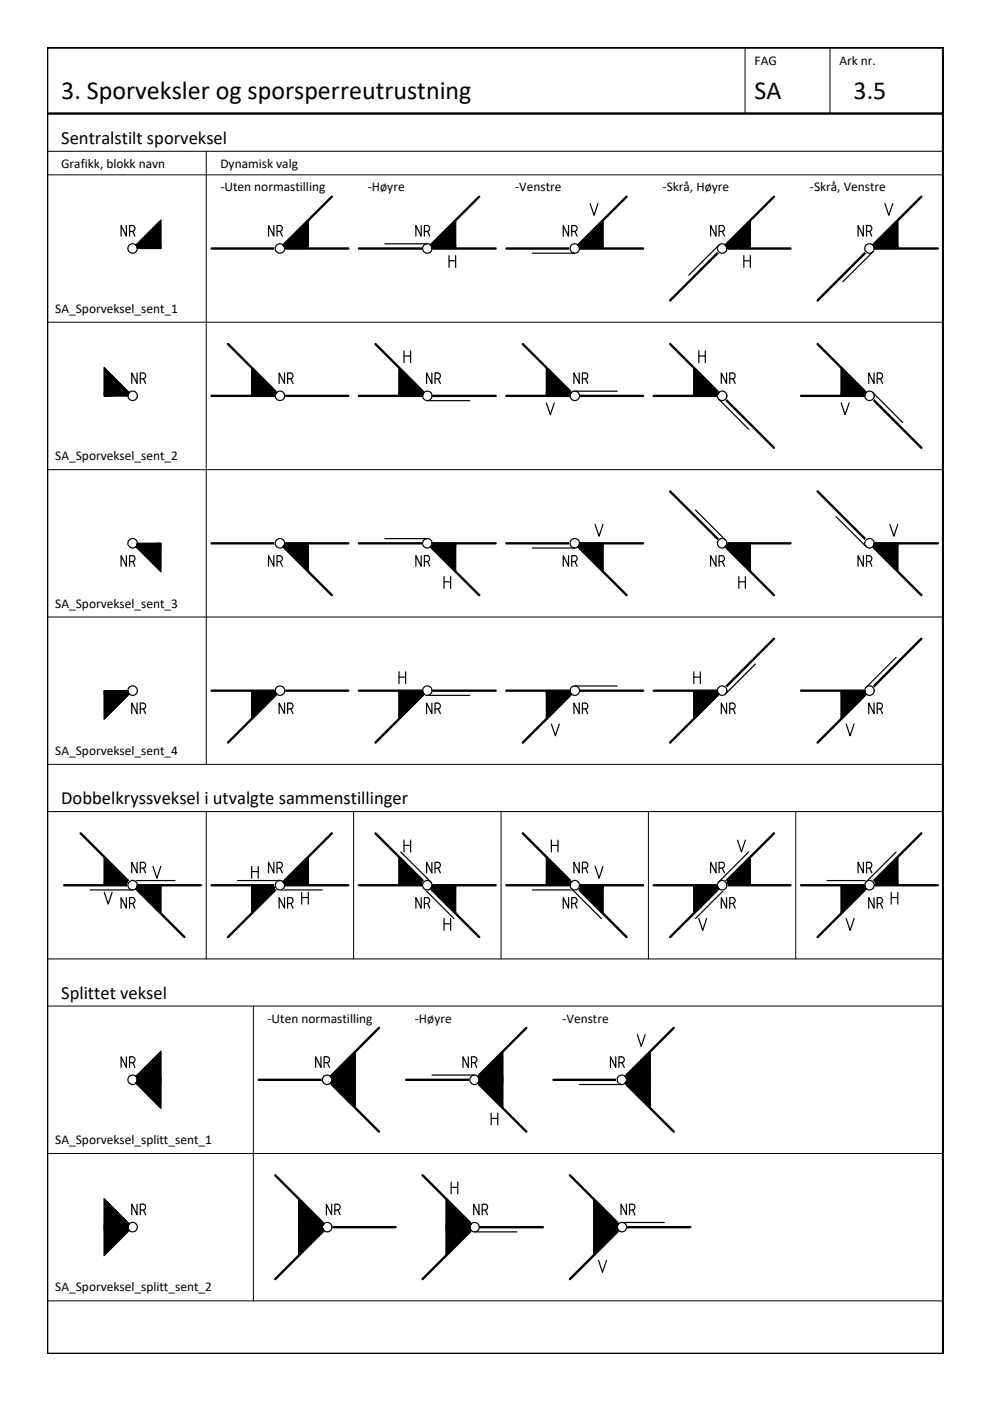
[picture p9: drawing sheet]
<svg xmlns="http://www.w3.org/2000/svg" width="210mm" height="297mm" viewBox="0 0 210 297" stroke-linecap="round" stroke-linejoin="round" font-family="sans-serif">
<defs><g id="words">
<g font-size="5.5">
<text x="13" y="21.1">3. Sporveksler og sporsperreutrustning</text>
<text x="160" y="21.1">SA</text>
<text x="181" y="21.1">3.5</text>
</g>
<g font-size="3.9">
<text x="13" y="30.6">Sentralstilt sporveksel</text>
<text x="13" y="170.6">Dobbelkryssveksel i utvalgte sammenstillinger</text>
<text x="13" y="211.8">Splittet veksel</text>
</g>
<g font-size="2.8">
<text x="160" y="13.9">FAG</text>
<text x="178" y="13.9">Ark nr.</text>
<text x="13" y="35.6">Grafikk, blokk navn</text>
<text x="46.7" y="35.6">Dynamisk valg</text>
<text x="46.7" y="40.6">-Uten normastilling</text>
<text x="78" y="40.6">-Høyre</text>
<text x="109.2" y="40.6">-Venstre</text>
<text x="140.5" y="40.6">-Skrå, Høyre</text>
<text x="171.7" y="40.6">-Skrå, Venstre</text>
<text x="11.7" y="66.3">SA_Sporveksel_sent_1</text>
<text x="11.7" y="97.6">SA_Sporveksel_sent_2</text>
<text x="11.7" y="128.8">SA_Sporveksel_sent_3</text>
<text x="11.7" y="160.1">SA_Sporveksel_sent_4</text>
<text x="56.7" y="216.8">-Uten normastilling</text>
<text x="88" y="216.8">-Høyre</text>
<text x="119.2" y="216.8">-Venstre</text>
<text x="11.7" y="242.6">SA_Sporveksel_splitt_sent_1</text>
<text x="11.7" y="273.8">SA_Sporveksel_splitt_sent_2</text>
</g>
</g></defs>
<!-- layer: RAMME -->
<path d="M10 10.1h190v276.9h-190zM10 24.1h189.9" fill="none" stroke="#000" stroke-width=".51"/>
<!-- layer: RAMME SYMBOLER -->
<g fill="none" stroke="#000" stroke-width=".21">
<path d="M158 10.1v14M176 10.1v14M10 37.1h189.9M10 32.1h189.9M43.7 32.1v130M10 68.3h189.9M10 99.6h189.9M10 130.8h189.9M10 172.1h189.9M10 162.1h189.9M43.7 172.1v31.2M75 172.1v31.2"/>
<path d="M106.2 172.1v31.2M137.5 172.1v31.2M168.7 172.1v31.2M10 203.3h189.9M10 213.3h189.9M53.7 213.3v62.5M10 244.6h189.9M10 275.8h189.9"/>
</g>
<!-- layer: SIG-SPOR enlinje -->
<g fill="none" stroke="#000" stroke-width=".51">
<path d="M44.9 52.7h29M70.4 41.7l-11 11M76.1 52.7h29M101.6 41.7l-11 11M107.4 52.7h29M132.8 41.7l-10.9 11M153.1 52.7h14.5M164.1 41.7l-22 22M184.3 52.7h14.5M195.3 41.7l-21.9 22M48.3 72.9l11.1 11M79.6 72.9l11 11"/>
<path d="M110.8 72.9l11.1 11M142.1 72.9l22 22M173.4 72.9l21.9 22M44.9 83.9h29M76.1 83.9h29M107.4 83.9h29M138.6 83.9h14.5M169.8 83.9h14.5M44.9 115.2h29M59.4 115.2l11 11M76.1 115.2h29M90.6 115.2l11 11"/>
<path d="M107.4 115.2h29M121.9 115.2l10.9 11M142.1 104.2l22 22M153.1 115.2h14.5M173.4 104.2l21.9 22M184.3 115.2h14.5M164.1 135.4l-22 22M195.3 135.4l-21.9 22M44.9 146.4h29M59.4 146.4l-11.1 11M76.1 146.4h29M90.6 146.4l-11 11"/>
<path d="M107.4 146.4h29M121.9 146.4l-11.1 11M138.6 146.4h14.5M169.8 146.4h14.5M17.1 176.7l22 22M70.4 176.7l-22.1 22M79.6 176.7l22 22M110.8 176.7l22 22M164.1 176.7l-22 22M195.3 176.7l-21.9 22M13.6 187.7h29M44.9 187.7h29"/>
<path d="M76.1 187.7h29M107.4 187.7h29M138.6 187.7h29M169.8 187.7h29M80.3 217.9l-10.9 11h-14.6M111.6 217.9l-11 11h-14.5M142.9 217.9l-11.1 11h-14.5M69.4 228.9l10.9 11M100.6 228.9l11 11M131.8 228.9l11.1 11M58.4 249.2l11 11h14.5M89.6 249.2l11 11h14.5"/>
<path d="M120.8 249.2l11 11h14.5M69.4 260.2l-11 11M100.6 260.2l-11 11M131.8 260.2l-11 11"/>
</g>
<!-- layer: Wipeout -->
<g fill="none" stroke="#fff" stroke-width=".21">
<path d="M27.1 52.6v.1v-.3v.4M29.1 52.6v.3v-.2M58.4 52.6v.1v-.3v.4M60.3 52.6v.3v-.2M89.6 52.6v.1v-.3v.4M91.6 52.6v.3v-.2M120.9 52.6v.1v-.3v.4M122.9 52.6l-.1 .3 .1-.2M152.1 52.6v.1v-.3v.4M154.1 52.6v.3v-.2M183.4 52.6l-.1 .1 .1-.3v.4M185.3 52.6v.3l.1-.2"/>
<path d="M27.1 83.8v.1v-.2v.4M29.1 83.8v.4v-.3M58.4 83.8v.1v-.2v.4M60.3 83.8v.4v-.3M89.6 83.8v.1v-.2v.4M91.6 83.8v.4v-.3M120.9 83.8v.1v-.2v.4M122.9 83.8l-.1 .4 .1-.3M152.1 83.8v.1v-.2v.4M154.1 83.8v.4v-.3M183.4 83.8l-.1 .1 .1-.2v.4M185.3 83.8v.4l.1-.3"/>
<path d="M27.1 115.1v.1v-.3v.4M29.1 115.1v.4v-.3M58.4 115.1v.1v-.3v.4M60.3 115.1v.4v-.3M89.6 115.1v.1v-.3v.4M91.6 115.1v.4v-.3M120.9 115.1v.1v-.3v.4M122.9 115.1l-.1 .4 .1-.3M152.1 115.1v.1v-.3v.4M154.1 115.1v.4v-.3M183.4 115.1l-.1 .1 .1-.3v.4M185.3 115.1v.4l.1-.3"/>
<path d="M27.1 146.3v.1v-.2v.4M29.1 146.3v.4v-.3M58.4 146.3v.1v-.2v.4M60.3 146.3v.4v-.3M89.6 146.3v.1v-.2v.4M91.6 146.3v.4v-.3M120.9 146.3v.1v-.2v.4M122.9 146.3l-.1 .4 .1-.3M152.1 146.3v.1v-.2v.4M154.1 146.3v.4v-.3M183.4 146.3l-.1 .1 .1-.2v.4M185.3 146.3v.4l.1-.3"/>
<path d="M27.1 187.6v.1v-.3v.4M29.1 187.6v.3v-.2M58.4 187.6v.1v-.3v.4M60.3 187.6v.3v-.2M89.6 187.6v.1v-.3v.4M91.6 187.6v.3v-.2M120.9 187.6v.1v-.3v.4M122.9 187.6l-.1 .3 .1-.2M152.1 187.6v.1v-.3v.4M154.1 187.6v.3v-.2M183.4 187.6l-.1 .1 .1-.3v.4M185.3 187.6v.3l.1-.2"/>
<path d="M27.1 228.8v.1v-.2v.4M29.1 228.8v.4v-.3M68.4 228.8l-.1 .1 .1-.2v.4M70.3 228.8v.4l.1-.3M99.6 228.8v.1v-.2v.4M101.6 228.8v.4v-.3M130.9 228.8v.1v-.2v.4M132.8 228.8v.4v-.3M27.1 260.1v.1v-.3v.4M29.1 260.1v.3v-.2M68.4 260.1l-.1 .1 .1-.3v.4M70.3 260.1v.3l.1-.2"/>
<path d="M99.6 260.1v.1v-.3v.4M101.6 260.1v.3v-.2M130.9 260.1v.1v-.3v.4M132.8 260.1v.3v-.2"/>
</g>
<g fill="#fff" stroke="#fff" stroke-width=".21">
<path d="M70.3 260.1v.5zM70.3 259.9v.7zM70.3 259.9l-.1 .8zM70.3 259.8l-.1 .9zM70.3 259.8l-.2 1zM70.2 259.7l-.1 1.1zM70.2 259.7l-.1 1.2zM70.1 259.6v1.3zM70.1 259.6l-.1 1.4zM70.1 259.5l-.1 1.5zM70.1 259.5l-.3 1.6zM70 259.4l.1 .1-.3 1.6zM70 259.4l-.3 1.7zM69.8 259.3l.2 .1-.3 1.7zM69.8 259.3l-.2 1.8h.1zM69.7 259.3h.1l-.2 1.8zM69.7 259.3l-.2 1.9 .1-.1zM69.6 259.2l.1 .1-.2 1.9zM69.6 259.2l-.2 2h.1zM69.5 259.2h.1l-.2 2zM69.5 259.2l-.3 2h.2zM69.4 259.2h.1l-.3 2zM69.4 259.2l-.3 1.9 .1 .1zM69.2 259.2h.2l-.3 1.9zM69.2 259.2l-.2 1.9h.1zM69.1 259.2h.1l-.2 1.9zM69.1 259.2l-.2 1.9h.1zM69 259.3l.1-.1-.2 1.9zM69 259.3l-.3 1.7 .2 .1zM68.9 259.3h.1l-.3 1.7zM68.9 259.3l-.3 1.6 .1 .1zM68.7 259.4l.2-.1-.3 1.6zM68.7 259.4l-.1 1.5zM68.6 259.5l.1-.1-.1 1.4zM68.6 259.5v1.3zM68.6 259.5l-.1 1.2zM68.6 259.6l-.1 1.1zM68.6 259.6l-.2 1zM68.5 259.7l-.1 .9zM68.5 259.7l-.1 .7zM68.4 259.8v.6zM68.4 259.8v.5z"/>
<path d="M101.6 260.1l-.1 .5zM101.6 259.9l-.1 .7zM101.6 259.9l-.1 .8zM101.5 259.8v.9zM101.5 259.8l-.1 1zM101.5 259.7l-.1 1.1zM101.5 259.7l-.2 1.2zM101.4 259.6l-.1 1.3zM101.4 259.6l-.2 1.4zM101.3 259.5l-.1 1.5zM101.3 259.5l-.2 1.6 .1-.1zM101.2 259.4l-.1 1.7zM101.2 259.4l-.2 1.7zM101.1 259.3l.1 .1-.2 1.7zM101.1 259.3l-.2 1.8h.1zM101 259.3h.1l-.2 1.8zM101 259.3l-.3 1.9 .2-.1zM100.9 259.2l.1 .1-.3 1.9zM100.9 259.2l-.3 2h.1zM100.7 259.2h.2l-.3 2zM100.7 259.2l-.2 2h.1zM100.6 259.2h.1l-.2 2zM100.6 259.2l-.2 1.9 .1 .1zM100.5 259.2h.1l-.2 1.9zM100.5 259.2l-.3 1.9h.2zM100.4 259.2h.1l-.3 1.9zM100.4 259.2l-.3 1.9h.1zM100.2 259.3l.2-.1-.3 1.9zM100.2 259.3l-.2 1.7 .1 .1zM100.1 259.3h.1l-.2 1.7zM100.1 259.3l-.2 1.6 .1 .1zM100 259.4l.1-.1-.2 1.6zM100 259.4l-.1 1.5zM99.9 259.5l.1-.1-.2 1.4zM99.9 259.5l-.1 1.3zM99.9 259.5l-.2 1.2zM99.8 259.6l-.1 1.1zM99.8 259.6l-.1 1zM99.7 259.7v.9zM99.7 259.7l-.1 .7zM99.7 259.8l-.1 .6zM99.7 259.8l-.1 .5z"/>
<path d="M132.8 260.1v.5zM132.8 259.9v.7zM132.8 259.9l-.1 .8zM132.8 259.8l-.1 .9zM132.8 259.8l-.1 1zM132.7 259.7v1.1zM132.7 259.7l-.1 1.2zM132.7 259.6l-.1 1.3zM132.7 259.6l-.2 1.4zM132.6 259.5l-.1 1.5zM132.6 259.5l-.2 1.6zM132.5 259.4l.1 .1-.2 1.6zM132.5 259.4l-.3 1.7h.2zM132.4 259.3l.1 .1-.3 1.7zM132.4 259.3l-.3 1.8h.1zM132.2 259.3h.2l-.3 1.8zM132.2 259.3l-.2 1.9 .1-.1zM132.1 259.2l.1 .1-.2 1.9zM132.1 259.2l-.3 2h.2zM132 259.2h.1l-.3 2zM132 259.2l-.3 2h.1zM131.8 259.2h.2l-.3 2zM131.8 259.2l-.2 1.9 .1 .1zM131.7 259.2h.1l-.2 1.9zM131.7 259.2l-.2 1.9h.1zM131.6 259.2h.1l-.2 1.9zM131.6 259.2l-.2 1.9h.1zM131.5 259.3l.1-.1-.2 1.9zM131.5 259.3l-.3 1.7 .2 .1zM131.4 259.3h.1l-.3 1.7zM131.4 259.3l-.2 1.7zM131.2 259.4l.2-.1-.3 1.6zM131.2 259.4l-.1 1.5zM131.2 259.4l-.1 1.4zM131.1 259.5v1.3zM131.1 259.5l-.1 1.2zM131.1 259.6l-.1 1.1zM131.1 259.6l-.2 1zM131 259.7l-.1 .9zM131 259.7l-.1 .7zM130.9 259.8v.6zM130.9 259.8v.5z"/>
<path d="M70.3 228.8v.5zM70.3 228.7v.6zM70.3 228.7l-.1 .7zM70.3 228.5l-.1 .9zM70.3 228.5l-.2 1zM70.2 228.4l-.1 1.1zM70.2 228.4l-.1 1.2zM70.1 228.3v1.3zM70.1 228.3l-.1 1.4zM70.1 228.2l-.1 1.5zM70.1 228.2l-.3 1.6zM70 228.1l.1 .1-.3 1.6zM70 228.1l-.3 1.8zM69.8 228.1h.2l-.3 1.8zM69.8 228.1l-.2 1.8h.1zM69.7 228l.1 .1-.2 1.8zM69.7 228l-.2 1.9h.1zM69.6 228h.1l-.2 1.9zM69.6 228l-.2 1.9h.1zM69.5 228h.1l-.2 1.9zM69.5 228l-.3 1.9h.2zM69.4 227.9l.1 .1-.3 1.9zM69.4 227.9l-.3 2h.1zM69.2 228l.2-.1-.3 2zM69.2 228l-.2 1.9h.1zM69.1 228h.1l-.2 1.9zM69.1 228l-.2 1.8 .1 .1zM69 228h.1l-.2 1.8zM69 228l-.3 1.7 .2 .1zM68.9 228.1l.1-.1-.3 1.7zM68.9 228.1l-.3 1.5 .1 .1zM68.7 228.1h.2l-.3 1.5zM68.7 228.1l-.1 1.5zM68.6 228.2l.1-.1-.1 1.4zM68.6 228.2v1.3zM68.6 228.2l-.1 1.2zM68.6 228.3l-.1 1.1zM68.6 228.3l-.2 1zM68.5 228.4l-.1 .9zM68.5 228.4l-.1 .8zM68.4 228.5v.7zM68.4 228.5v.6z"/>
<path d="M101.6 228.8l-.1 .5zM101.6 228.7l-.1 .6zM101.6 228.7l-.1 .7zM101.5 228.5v.9zM101.5 228.5l-.1 1zM101.5 228.4l-.1 1.1zM101.5 228.4l-.2 1.2zM101.4 228.3l-.1 1.3zM101.4 228.3l-.2 1.4zM101.3 228.2l-.1 1.5zM101.3 228.2l-.2 1.6 .1-.1zM101.2 228.1l-.1 1.7zM101.2 228.1l-.2 1.8zM101.1 228.1h.1l-.2 1.8zM101.1 228.1l-.2 1.8h.1zM101 228l.1 .1-.2 1.8zM101 228l-.3 1.9h.2zM100.9 228h.1l-.3 1.9zM100.9 228l-.3 1.9h.1zM100.7 228h.2l-.3 1.9zM100.7 228l-.2 1.9h.1zM100.6 227.9l.1 .1-.2 1.9zM100.6 227.9l-.2 2h.1zM100.5 228l.1-.1-.2 2zM100.5 228l-.3 1.9h.2zM100.4 228h.1l-.3 1.9zM100.4 228l-.3 1.8 .1 .1zM100.2 228h.2l-.3 1.8zM100.2 228l-.2 1.7 .1 .1zM100.1 228.1l.1-.1-.2 1.7zM100.1 228.1l-.2 1.5 .1 .1zM100 228.1h.1l-.2 1.5zM100 228.1l-.1 1.5zM99.9 228.2l.1-.1-.2 1.4zM99.9 228.2l-.1 1.3zM99.9 228.2l-.2 1.2zM99.8 228.3l-.1 1.1zM99.8 228.3l-.1 1zM99.7 228.4v.9zM99.7 228.4l-.1 .8zM99.7 228.5l-.1 .7zM99.7 228.5l-.1 .6z"/>
<path d="M132.8 228.8v.5zM132.8 228.7v.6zM132.8 228.7l-.1 .7zM132.8 228.5l-.1 .9zM132.8 228.5l-.1 1zM132.7 228.4v1.1zM132.7 228.4l-.1 1.2zM132.7 228.3l-.1 1.3zM132.7 228.3l-.2 1.4zM132.6 228.2l-.1 1.5zM132.6 228.2l-.2 1.6zM132.5 228.1l.1 .1-.2 1.6zM132.5 228.1l-.3 1.8 .2-.1zM132.4 228.1h.1l-.3 1.8zM132.4 228.1l-.3 1.8h.1zM132.2 228l.2 .1-.3 1.8zM132.2 228l-.2 1.9h.1zM132.1 228h.1l-.2 1.9zM132.1 228l-.3 1.9h.2zM132 228h.1l-.3 1.9zM132 228l-.3 1.9h.1zM131.8 227.9l.2 .1-.3 1.9zM131.8 227.9l-.2 2h.1zM131.7 228l.1-.1-.2 2zM131.7 228l-.2 1.9h.1zM131.6 228h.1l-.2 1.9zM131.6 228l-.2 1.8 .1 .1zM131.5 228h.1l-.2 1.8zM131.5 228l-.3 1.7 .2 .1zM131.4 228.1l.1-.1-.3 1.7zM131.4 228.1l-.2 1.6zM131.2 228.1h.2l-.3 1.5zM131.2 228.1l-.1 1.5zM131.2 228.1l-.1 1.4zM131.1 228.2v1.3zM131.1 228.2l-.1 1.2zM131.1 228.3l-.1 1.1zM131.1 228.3l-.2 1zM131 228.4l-.1 .9zM131 228.4l-.1 .8zM130.9 228.5v.7zM130.9 228.5v.6z"/>
<path d="M60.3 52.6v.5zM60.3 52.4v.7zM60.3 52.4l-.1 .8zM60.3 52.3l-.1 .9zM60.3 52.3l-.1 1zM60.2 52.2v1.1zM60.2 52.2l-.2 1.2zM60.2 52.1l-.2 1.3zM60.2 52.1l-.2 1.4zM60 52l.2 .1-.2 1.4zM60 52l-.1 1.6zM60 51.9l-.1 1.7zM60 51.9l-.3 1.7h.2zM59.9 51.8l.1 .1-.3 1.7zM59.9 51.8l-.3 1.9 .1-.1zM59.7 51.8h.2l-.3 1.9zM59.7 51.8l-.2 1.9h.1zM59.6 51.7l.1 .1-.2 1.9zM59.6 51.7l-.2 2h.1zM59.5 51.7h.1l-.2 2zM59.5 51.7l-.3 2h.2zM59.4 51.7h.1l-.3 2zM59.4 51.7l-.3 2h.1zM59.2 51.7h.2l-.3 2zM59.2 51.7l-.2 1.9 .1 .1zM59.1 51.7h.1l-.2 1.9zM59.1 51.7l-.3 1.9h.2zM59 51.8l.1-.1-.3 1.9zM59 51.8l-.3 1.7 .1 .1zM58.8 51.8h.2l-.3 1.7zM58.8 51.8l-.1 1.7zM58.7 51.9l.1-.1-.1 1.6zM58.7 51.9v1.5zM58.7 51.9l-.1 1.4zM58.7 52l-.1 1.3zM58.6 52.1l.1-.1-.2 1.2zM58.6 52.1l-.1 1.1zM58.6 52.1l-.2 1zM58.5 52.2l-.1 .9zM58.5 52.2l-.1 .7zM58.4 52.3v.6zM58.4 52.3v.5z"/>
<path d="M91.6 52.6l-.1 .5zM91.6 52.4l-.1 .7zM91.6 52.4l-.1 .8zM91.5 52.3v.9zM91.5 52.3l-.1 1zM91.5 52.2l-.1 1.1zM91.5 52.2l-.2 1.2zM91.4 52.1l-.1 1.3zM91.4 52.1l-.2 1.4zM91.3 52l-.1 1.5zM91.3 52l-.2 1.6zM91.2 51.9l.1 .1-.2 1.6zM91.2 51.9l-.2 1.7h.1zM91.1 51.8l.1 .1-.2 1.7zM91.1 51.8l-.2 1.9zM91 51.8h.1l-.2 1.9zM91 51.8l-.3 1.9h.2zM90.9 51.7l.1 .1-.3 1.9zM90.9 51.7l-.3 2h.1zM90.7 51.7h.2l-.3 2zM90.7 51.7l-.2 2h.1zM90.6 51.7h.1l-.2 2zM90.6 51.7l-.3 2h.2zM90.5 51.7h.1l-.3 2zM90.5 51.7l-.3 1.9 .1 .1zM90.3 51.7h.2l-.3 1.9zM90.3 51.7l-.2 1.9h.1zM90.2 51.8l.1-.1-.2 1.9zM90.2 51.8l-.2 1.7 .1 .1zM90.1 51.8h.1l-.2 1.7zM90.1 51.8l-.2 1.6 .1 .1zM90 51.9l.1-.1-.2 1.6zM90 51.9l-.1 1.5zM89.9 52l.1-.1-.2 1.4zM89.9 52l-.1 1.3zM89.8 52.1l.1-.1-.2 1.2zM89.8 52.1l-.1 1.1zM89.8 52.1l-.1 1zM89.7 52.2v.9zM89.7 52.2l-.1 .7zM89.7 52.3l-.1 .6zM89.7 52.3l-.1 .5z"/>
<path d="M122.9 52.6l-.1 .5zM122.8 52.4v.7zM122.8 52.4l-.1 .8zM122.8 52.3l-.1 .9zM122.8 52.3l-.2 1zM122.7 52.2l-.1 1.1zM122.7 52.2l-.1 1.2zM122.6 52.1v1.3zM122.6 52.1l-.2 1.4zM122.6 52l-.2 1.5zM122.6 52l-.3 1.6zM122.4 51.9l.2 .1-.3 1.6zM122.4 51.9l-.2 1.7zM122.3 51.8l.1 .1-.2 1.7zM122.3 51.8l-.2 1.9 .1-.1zM122.2 51.8h.1l-.2 1.9zM122.2 51.8l-.2 1.9h.1zM122.1 51.7l.1 .1-.2 1.9zM122.1 51.7l-.2 2h.1zM122 51.7h.1l-.2 2zM122 51.7l-.3 2h.2zM121.9 51.7h.1l-.3 2zM121.9 51.7l-.3 2h.1zM121.7 51.7h.2l-.3 2zM121.7 51.7l-.2 1.9 .1 .1zM121.6 51.7h.1l-.2 1.9zM121.6 51.7l-.3 1.9h.2zM121.5 51.8l.1-.1-.3 1.9zM121.5 51.8l-.3 1.7 .1 .1zM121.3 51.8h.2l-.3 1.7zM121.3 51.8l-.2 1.6 .1 .1zM121.2 51.9l.1-.1-.2 1.6zM121.2 51.9l-.1 1.5zM121.1 52l.1-.1-.1 1.4zM121.1 52v1.3zM121.1 52l-.1 1.2zM121.1 52.1l-.1 1.1zM121.1 52.1l-.2 1zM121 52.2l-.1 .9zM121 52.2l-.1 .7zM120.9 52.3v.6zM120.9 52.3v.5z"/>
<path d="M154.1 52.6l-.1 .5zM154.1 52.4l-.1 .7zM154.1 52.4l-.1 .8zM154 52.3v.9zM154 52.3l-.1 1zM154 52.2l-.1 1.1zM154 52.2l-.2 1.2zM153.9 52.1l-.1 1.3zM153.9 52.1l-.2 1.4zM153.8 52l-.1 1.5zM153.8 52l-.2 1.6zM153.7 51.9l-.1 1.7zM153.7 51.9l-.2 1.7h.1zM153.6 51.8l.1 .1-.2 1.7zM153.6 51.8l-.2 1.9 .1-.1zM153.5 51.8h.1l-.2 1.9zM153.5 51.8l-.3 1.9h.2zM153.4 51.7l.1 .1-.3 1.9zM153.4 51.7l-.3 2h.1zM153.2 51.7h.2l-.3 2zM153.2 51.7l-.2 2h.1zM153.1 51.7h.1l-.2 2zM153.1 51.7l-.3 2h.2zM153 51.7h.1l-.3 2zM153 51.7l-.3 1.9 .1 .1zM152.8 51.7h.2l-.3 1.9zM152.8 51.7l-.2 1.9h.1zM152.7 51.8l.1-.1-.2 1.9zM152.7 51.8l-.2 1.7 .1 .1zM152.6 51.8h.1l-.2 1.7zM152.6 51.8l-.1 1.7zM152.5 51.9l.1-.1-.2 1.6zM152.5 51.9l-.1 1.5zM152.5 51.9l-.2 1.4zM152.4 52l-.1 1.3zM152.3 52.1l.1-.1-.2 1.2zM152.3 52.1l-.1 1.1zM152.3 52.1l-.1 1zM152.2 52.2v.9zM152.2 52.2l-.1 .7zM152.2 52.3l-.1 .6zM152.2 52.3l-.1 .5z"/>
<path d="M185.3 52.6v.5zM185.3 52.4v.7zM185.3 52.4l-.1 .8zM185.3 52.3l-.1 .9zM185.3 52.3l-.2 1zM185.2 52.2l-.1 1.1zM185.2 52.2l-.1 1.2zM185.1 52.1v1.3zM185.1 52.1l-.1 1.4zM185.1 52l-.1 1.5zM185.1 52l-.3 1.6zM185 51.9l.1 .1-.3 1.6zM185 51.9l-.3 1.7h.1zM184.8 51.8l.2 .1-.3 1.7zM184.8 51.8l-.2 1.9zM184.7 51.8h.1l-.2 1.9zM184.7 51.8l-.2 1.9h.1zM184.6 51.7l.1 .1-.2 1.9zM184.6 51.7l-.3 2h.2zM184.5 51.7h.1l-.3 2zM184.5 51.7l-.3 2h.1zM184.3 51.7h.2l-.3 2zM184.3 51.7l-.2 2h.1zM184.2 51.7h.1l-.2 2zM184.2 51.7l-.2 1.9 .1 .1zM184.1 51.7h.1l-.2 1.9zM184.1 51.7l-.2 1.9h.1zM184 51.8l.1-.1-.2 1.9zM184 51.8l-.3 1.7 .2 .1zM183.9 51.8h.1l-.3 1.7zM183.9 51.8l-.3 1.6 .1 .1zM183.7 51.9l.2-.1-.3 1.6zM183.7 51.9l-.1 1.5zM183.6 52l.1-.1-.1 1.4zM183.6 52v1.3zM183.6 52.1v-.1l-.1 1.2zM183.6 52.1l-.1 1.1zM183.6 52.1l-.2 1zM183.5 52.2l-.1 .9zM183.5 52.2l-.1 .7zM183.4 52.3v.6zM183.4 52.3v.5z"/>
<path d="M60.3 83.8v.5zM60.3 83.7v.6zM60.3 83.7l-.1 .7zM60.3 83.6l-.1 .8zM60.3 83.6l-.1 .9zM60.2 83.4v1.1zM60.2 83.4l-.2 1.3zM60.2 83.3l-.2 1.4zM60.2 83.3l-.2 1.4zM60 83.2l.2 .1-.2 1.4zM60 83.2l-.1 1.6zM60 83.1l-.1 1.7zM60 83.1l-.3 1.8 .2-.1zM59.9 83.1h.1l-.3 1.8zM59.9 83.1l-.3 1.8h.1zM59.7 83l.2 .1-.3 1.8zM59.7 83l-.2 1.9h.1zM59.6 83h.1l-.2 1.9zM59.6 83l-.2 1.9h.1zM59.5 83h.1l-.2 1.9zM59.5 83l-.3 1.9h.2zM59.4 82.9l.1 .1-.3 1.9zM59.4 82.9l-.3 2h.1zM59.2 83l.2-.1-.3 2zM59.2 83l-.2 1.9h.1zM59.1 83h.1l-.2 1.9zM59.1 83l-.3 1.8 .2 .1zM59 83h.1l-.3 1.8zM59 83l-.3 1.7 .1 .1zM58.8 83.1l.2-.1-.3 1.7zM58.8 83.1l-.1 1.6zM58.7 83.1h.1l-.1 1.6zM58.7 83.1v1.6zM58.7 83.1l-.1 1.4zM58.7 83.2l-.1 1.3zM58.7 83.2l-.2 1.2zM58.6 83.3l-.1 1.1zM58.6 83.3l-.2 1zM58.5 83.4l-.1 .9zM58.5 83.4l-.1 .8zM58.4 83.6v.6zM58.4 83.6v.5z"/>
<path d="M91.6 83.8l-.1 .5zM91.6 83.7l-.1 .6zM91.6 83.7l-.1 .7zM91.5 83.6v.8zM91.5 83.6l-.1 .9zM91.5 83.4l-.1 1.1zM91.5 83.4l-.2 1.3zM91.4 83.3l-.1 1.4zM91.4 83.3l-.2 1.4zM91.3 83.2l-.1 1.5zM91.3 83.2l-.2 1.6zM91.2 83.1l.1 .1-.2 1.6zM91.2 83.1l-.2 1.8 .1-.1zM91.1 83.1h.1l-.2 1.8zM91.1 83.1l-.2 1.8zM91 83l.1 .1-.2 1.8zM91 83l-.3 1.9h.2zM90.9 83h.1l-.3 1.9zM90.9 83l-.3 1.9h.1zM90.7 83h.2l-.3 1.9zM90.7 83l-.2 1.9h.1zM90.6 82.9l.1 .1-.2 1.9zM90.6 82.9l-.3 2h.2zM90.5 83l.1-.1-.3 2zM90.5 83l-.3 1.9h.1zM90.3 83h.2l-.3 1.9zM90.3 83l-.2 1.8 .1 .1zM90.2 83h.1l-.2 1.8zM90.2 83l-.2 1.7 .1 .1zM90.1 83.1l.1-.1-.2 1.7zM90.1 83.1l-.2 1.6h.1zM90 83.1h.1l-.2 1.6zM90 83.1l-.1 1.6zM89.9 83.2l.1-.1-.2 1.4zM89.9 83.2l-.1 1.3zM89.9 83.2l-.2 1.2zM89.8 83.3l-.1 1.1zM89.8 83.3l-.1 1zM89.7 83.4v.9zM89.7 83.4l-.1 .8zM89.7 83.6l-.1 .6zM89.7 83.6l-.1 .5z"/>
<path d="M122.9 83.8l-.1 .5zM122.8 83.7v.6zM122.8 83.7l-.1 .7zM122.8 83.6l-.1 .8zM122.8 83.6l-.2 .9zM122.7 83.4l-.1 1.1zM122.7 83.4l-.1 1.3zM122.6 83.3v1.4zM122.6 83.3l-.2 1.4zM122.6 83.2l-.2 1.5zM122.6 83.2l-.3 1.6zM122.4 83.1l.2 .1-.3 1.6zM122.4 83.1l-.2 1.8zM122.3 83.1h.1l-.2 1.8zM122.3 83.1l-.2 1.8h.1zM122.2 83l.1 .1-.2 1.8zM122.2 83l-.2 1.9h.1zM122.1 83h.1l-.2 1.9zM122.1 83l-.2 1.9h.1zM122 83h.1l-.2 1.9zM122 83l-.3 1.9h.2zM121.9 82.9l.1 .1-.3 1.9zM121.9 82.9l-.3 2h.1zM121.7 83l.2-.1-.3 2zM121.7 83l-.2 1.9h.1zM121.6 83h.1l-.2 1.9zM121.6 83l-.3 1.8 .2 .1zM121.5 83h.1l-.3 1.8zM121.5 83l-.3 1.7 .1 .1zM121.3 83.1l.2-.1-.3 1.7zM121.3 83.1l-.2 1.6h.1zM121.2 83.1h.1l-.2 1.6zM121.2 83.1l-.1 1.6zM121.1 83.2l.1-.1-.1 1.4zM121.1 83.2v1.3zM121.1 83.2l-.1 1.2zM121.1 83.3l-.1 1.1zM121.1 83.3l-.2 1zM121 83.4l-.1 .9zM121 83.4l-.1 .8zM120.9 83.6v.6zM120.9 83.6v.5z"/>
<path d="M154.1 83.8l-.1 .5zM154.1 83.7l-.1 .6zM154.1 83.7l-.1 .7zM154 83.6v.8zM154 83.6l-.1 .9zM154 83.4l-.1 1.1zM154 83.4l-.2 1.3zM153.9 83.3l-.1 1.4zM153.9 83.3l-.2 1.4zM153.8 83.2l-.1 1.5zM153.8 83.2l-.2 1.6zM153.7 83.1l-.1 1.7zM153.7 83.1l-.2 1.8 .1-.1zM153.6 83.1h.1l-.2 1.8zM153.6 83.1l-.2 1.8h.1zM153.5 83l.1 .1-.2 1.8zM153.5 83l-.3 1.9h.2zM153.4 83h.1l-.3 1.9zM153.4 83l-.3 1.9h.1zM153.2 83h.2l-.3 1.9zM153.2 83l-.2 1.9h.1zM153.1 82.9l.1 .1-.2 1.9zM153.1 82.9l-.3 2h.2zM153 83l.1-.1-.3 2zM153 83l-.3 1.9h.1zM152.8 83h.2l-.3 1.9zM152.8 83l-.2 1.8 .1 .1zM152.7 83h.1l-.2 1.8zM152.7 83l-.2 1.7 .1 .1zM152.6 83.1l.1-.1-.2 1.7zM152.6 83.1l-.1 1.6zM152.5 83.1h.1l-.2 1.6zM152.5 83.1l-.1 1.6zM152.5 83.1l-.2 1.4zM152.4 83.2l-.1 1.3zM152.4 83.2l-.2 1.2zM152.3 83.3l-.1 1.1zM152.3 83.3l-.1 1zM152.2 83.4v.9zM152.2 83.4l-.1 .8zM152.2 83.6l-.1 .6zM152.2 83.6l-.1 .5z"/>
<path d="M185.3 83.8v.5zM185.3 83.7v.6zM185.3 83.7l-.1 .7zM185.3 83.6l-.1 .8zM185.3 83.6l-.2 .9zM185.2 83.4l-.1 1.1zM185.2 83.4l-.1 1.3zM185.1 83.3v1.4zM185.1 83.3l-.1 1.4zM185.1 83.2l-.1 1.5zM185.1 83.2l-.3 1.6zM185 83.1l.1 .1-.3 1.6zM185 83.1l-.3 1.8 .1-.1zM184.8 83.1h.2l-.3 1.8zM184.8 83.1l-.2 1.8zM184.7 83l.1 .1-.2 1.8zM184.7 83l-.2 1.9h.1zM184.6 83h.1l-.2 1.9zM184.6 83l-.3 1.9h.2zM184.5 83h.1l-.3 1.9zM184.5 83l-.3 1.9h.1zM184.3 82.9l.2 .1-.3 1.9zM184.3 82.9l-.2 2h.1zM184.2 83l.1-.1-.2 2zM184.2 83l-.2 1.9h.1zM184.1 83h.1l-.2 1.9zM184.1 83l-.2 1.8 .1 .1zM184 83h.1l-.2 1.8zM184 83l-.3 1.7 .2 .1zM183.9 83.1l.1-.1-.3 1.7zM183.9 83.1l-.3 1.6h.1zM183.7 83.1h.2l-.3 1.6zM183.7 83.1l-.1 1.6zM183.6 83.2l.1-.1-.1 1.4zM183.6 83.2v1.3zM183.6 83.2l-.1 1.2zM183.6 83.3l-.1 1.1zM183.6 83.3l-.2 1zM183.5 83.4l-.1 .9zM183.5 83.4l-.1 .8zM183.4 83.6v.6zM183.4 83.6v.5z"/>
<path d="M60.3 115.1v.5zM60.3 114.9v.7zM60.3 114.9l-.1 .8zM60.3 114.8l-.1 .9zM60.3 114.8l-.1 1zM60.2 114.7v1.1zM60.2 114.7l-.2 1.2zM60.2 114.6l-.2 1.3zM60.2 114.6l-.2 1.4zM60 114.5l.2 .1-.2 1.4zM60 114.5l-.1 1.6zM60 114.4l-.1 1.7zM60 114.4l-.3 1.7h.2zM59.9 114.3l.1 .1-.3 1.7zM59.9 114.3l-.3 1.8h.1zM59.7 114.3h.2l-.3 1.8zM59.7 114.3l-.2 1.9 .1-.1zM59.6 114.2l.1 .1-.2 1.9zM59.6 114.2l-.2 2h.1zM59.5 114.2h.1l-.2 2zM59.5 114.2l-.3 2h.2zM59.4 114.2h.1l-.3 2zM59.4 114.2l-.3 1.9 .1 .1zM59.2 114.2h.2l-.3 1.9zM59.2 114.2l-.2 1.9h.1zM59.1 114.2h.1l-.2 1.9zM59.1 114.2l-.3 1.9h.2zM59 114.3l.1-.1-.3 1.9zM59 114.3l-.3 1.7 .1 .1zM58.8 114.3h.2l-.3 1.7zM58.8 114.3l-.1 1.7zM58.7 114.4l.1-.1-.1 1.6zM58.7 114.4v1.5zM58.7 114.4l-.1 1.4zM58.7 114.5l-.1 1.3zM58.7 114.5l-.2 1.2zM58.6 114.6l-.1 1.1zM58.6 114.6l-.2 1zM58.5 114.7l-.1 .9zM58.5 114.7l-.1 .8zM58.4 114.8v.7zM58.4 114.8v.5z"/>
<path d="M91.6 115.1l-.1 .5zM91.6 114.9l-.1 .7zM91.6 114.9l-.1 .8zM91.5 114.8v.9zM91.5 114.8l-.1 1zM91.5 114.7l-.1 1.1zM91.5 114.7l-.2 1.2zM91.4 114.6l-.1 1.3zM91.4 114.6l-.2 1.4zM91.3 114.5l-.1 1.5zM91.3 114.5l-.2 1.6zM91.2 114.4l.1 .1-.2 1.6zM91.2 114.4l-.2 1.7h.1zM91.1 114.3l.1 .1-.2 1.7zM91.1 114.3l-.2 1.8zM91 114.3h.1l-.2 1.8zM91 114.3l-.3 1.9 .2-.1zM90.9 114.2l.1 .1-.3 1.9zM90.9 114.2l-.3 2h.1zM90.7 114.2h.2l-.3 2zM90.7 114.2l-.2 2h.1zM90.6 114.2h.1l-.2 2zM90.6 114.2l-.3 1.9 .2 .1zM90.5 114.2h.1l-.3 1.9zM90.5 114.2l-.3 1.9h.1zM90.3 114.2h.2l-.3 1.9zM90.3 114.2l-.2 1.9h.1zM90.2 114.3l.1-.1-.2 1.9zM90.2 114.3l-.2 1.7 .1 .1zM90.1 114.3h.1l-.2 1.7zM90.1 114.3l-.2 1.6 .1 .1zM90 114.4l.1-.1-.2 1.6zM90 114.4l-.1 1.5zM89.9 114.5l.1-.1-.2 1.4zM89.9 114.5l-.1 1.3zM89.9 114.5l-.2 1.2zM89.8 114.6l-.1 1.1zM89.8 114.6l-.1 1zM89.7 114.7v.9zM89.7 114.7l-.1 .8zM89.7 114.8l-.1 .7zM89.7 114.8l-.1 .5z"/>
<path d="M122.9 115.1l-.1 .5zM122.8 114.9v.7zM122.8 114.9l-.1 .8zM122.8 114.8l-.1 .9zM122.8 114.8l-.2 1zM122.7 114.7l-.1 1.1zM122.7 114.7l-.1 1.2zM122.6 114.6v1.3zM122.6 114.6l-.2 1.4zM122.6 114.5l-.2 1.5zM122.6 114.5l-.3 1.6zM122.4 114.4l.2 .1-.3 1.6zM122.4 114.4l-.2 1.7zM122.3 114.3l.1 .1-.2 1.7zM122.3 114.3l-.2 1.8h.1zM122.2 114.3h.1l-.2 1.8zM122.2 114.3l-.2 1.9 .1-.1zM122.1 114.2l.1 .1-.2 1.9zM122.1 114.2l-.2 2h.1zM122 114.2h.1l-.2 2zM122 114.2l-.3 2h.2zM121.9 114.2h.1l-.3 2zM121.9 114.2l-.3 1.9 .1 .1zM121.7 114.2h.2l-.3 1.9zM121.7 114.2l-.2 1.9h.1zM121.6 114.2h.1l-.2 1.9zM121.6 114.2l-.3 1.9h.2zM121.5 114.3l.1-.1-.3 1.9zM121.5 114.3l-.3 1.7 .1 .1zM121.3 114.3h.2l-.3 1.7zM121.3 114.3l-.2 1.6 .1 .1zM121.2 114.4l.1-.1-.2 1.6zM121.2 114.4l-.1 1.5zM121.1 114.5l.1-.1-.1 1.4zM121.1 114.5v1.3zM121.1 114.5l-.1 1.2zM121.1 114.6l-.1 1.1zM121.1 114.6l-.2 1zM121 114.7l-.1 .9zM121 114.7l-.1 .8zM120.9 114.8v.7zM120.9 114.8v.5z"/>
<path d="M154.1 115.1l-.1 .5zM154.1 114.9l-.1 .7zM154.1 114.9l-.1 .8zM154 114.8v.9zM154 114.8l-.1 1zM154 114.7l-.1 1.1zM154 114.7l-.2 1.2zM153.9 114.6l-.1 1.3zM153.9 114.6l-.2 1.4zM153.8 114.5l-.1 1.5zM153.8 114.5l-.2 1.6zM153.7 114.4l-.1 1.7zM153.7 114.4l-.2 1.7h.1zM153.6 114.3l.1 .1-.2 1.7zM153.6 114.3l-.2 1.8h.1zM153.5 114.3h.1l-.2 1.8zM153.5 114.3l-.3 1.9 .2-.1zM153.4 114.2l.1 .1-.3 1.9zM153.4 114.2l-.3 2h.1zM153.2 114.2h.2l-.3 2zM153.2 114.2l-.2 2h.1zM153.1 114.2h.1l-.2 2zM153.1 114.2l-.3 1.9 .2 .1zM153 114.2h.1l-.3 1.9zM153 114.2l-.3 1.9h.1zM152.8 114.2h.2l-.3 1.9zM152.8 114.2l-.2 1.9h.1zM152.7 114.3l.1-.1-.2 1.9zM152.7 114.3l-.2 1.7 .1 .1zM152.6 114.3h.1l-.2 1.7zM152.6 114.3l-.1 1.7zM152.5 114.4l.1-.1-.2 1.6zM152.5 114.4l-.1 1.5zM152.5 114.4l-.2 1.4zM152.4 114.5l-.1 1.3zM152.4 114.5l-.2 1.2zM152.3 114.6l-.1 1.1zM152.3 114.6l-.1 1zM152.2 114.7v.9zM152.2 114.7l-.1 .8zM152.2 114.8l-.1 .7zM152.2 114.8l-.1 .5z"/>
<path d="M185.3 115.1v.5zM185.3 114.9v.7zM185.3 114.9l-.1 .8zM185.3 114.8l-.1 .9zM185.3 114.8l-.2 1zM185.2 114.7l-.1 1.1zM185.2 114.7l-.1 1.2zM185.1 114.6v1.3zM185.1 114.6l-.1 1.4zM185.1 114.5l-.1 1.5zM185.1 114.5l-.3 1.6zM185 114.4l.1 .1-.3 1.6zM185 114.4l-.3 1.7h.1zM184.8 114.3l.2 .1-.3 1.7zM184.8 114.3l-.2 1.8zM184.7 114.3h.1l-.2 1.8zM184.7 114.3l-.2 1.9 .1-.1zM184.6 114.2l.1 .1-.2 1.9zM184.6 114.2l-.3 2h.2zM184.5 114.2h.1l-.3 2zM184.5 114.2l-.3 2h.1zM184.3 114.2h.2l-.3 2zM184.3 114.2l-.2 1.9 .1 .1zM184.2 114.2h.1l-.2 1.9zM184.2 114.2l-.2 1.9h.1zM184.1 114.2h.1l-.2 1.9zM184.1 114.2l-.2 1.9h.1zM184 114.3l.1-.1-.2 1.9zM184 114.3l-.3 1.7 .2 .1zM183.9 114.3h.1l-.3 1.7zM183.9 114.3l-.3 1.6 .1 .1zM183.7 114.4l.2-.1-.3 1.6zM183.7 114.4l-.1 1.5zM183.6 114.5l.1-.1-.1 1.4zM183.6 114.5v1.3zM183.6 114.5l-.1 1.2zM183.6 114.6l-.1 1.1zM183.6 114.6l-.2 1zM183.5 114.7l-.1 .9zM183.5 114.7l-.1 .8zM183.4 114.8v.7zM183.4 114.8v.5z"/>
<path d="M60.3 146.3v.5zM60.3 146.2v.6zM60.3 146.2l-.1 .7zM60.3 146.1l-.1 .8zM60.3 146.1l-.1 1zM60.2 146v1.1zM60.2 146l-.2 1.1zM60.2 145.8l-.2 1.3zM60.2 145.8l-.2 1.4zM60 145.7l.2 .1-.2 1.4zM60 145.7l-.1 1.6zM60 145.7l-.1 1.6zM60 145.7l-.3 1.7 .2-.1zM59.9 145.6l.1 .1-.3 1.7zM59.9 145.6l-.3 1.8h.1zM59.7 145.5l.2 .1-.3 1.8zM59.7 145.5l-.2 1.9h.1zM59.6 145.5h.1l-.2 1.9zM59.6 145.5l-.2 1.9h.1zM59.5 145.4l.1 .1-.2 1.9zM59.5 145.4l-.3 2h.2zM59.4 145.4h.1l-.3 2zM59.4 145.4l-.3 2h.1zM59.2 145.4h.2l-.3 2zM59.2 145.4l-.2 2h.1zM59.1 145.5l.1-.1-.2 2zM59.1 145.5l-.3 1.8 .2 .1zM59 145.5h.1l-.3 1.8zM59 145.5l-.3 1.7 .1 .1zM58.8 145.6l.2-.1-.3 1.7zM58.8 145.6l-.1 1.6zM58.7 145.7l.1-.1-.1 1.5zM58.7 145.7v1.4zM58.7 145.7l-.1 1.4zM58.7 145.7l-.1 1.4zM58.7 145.7l-.2 1.2zM58.6 145.8l-.1 1.1zM58.6 145.8l-.2 1zM58.5 146l-.1 .8zM58.5 146l-.1 .7zM58.4 146.1v.6zM58.4 146.1v.5z"/>
<path d="M91.6 146.3l-.1 .5zM91.6 146.2l-.1 .6zM91.6 146.2l-.1 .7zM91.5 146.1v.8zM91.5 146.1l-.1 1zM91.5 146l-.1 1.1zM91.5 146l-.2 1.1zM91.4 145.8l-.1 1.3zM91.4 145.8l-.2 1.4zM91.3 145.7l-.1 1.5zM91.3 145.7l-.2 1.6zM91.2 145.7h.1l-.2 1.6zM91.2 145.7l-.2 1.7 .1-.1zM91.1 145.6l.1 .1-.2 1.7zM91.1 145.6l-.2 1.8zM91 145.5l.1 .1-.2 1.8zM91 145.5l-.3 1.9h.2zM90.9 145.5h.1l-.3 1.9zM90.9 145.5l-.3 1.9h.1zM90.7 145.4l.2 .1-.3 1.9zM90.7 145.4l-.2 2h.1zM90.6 145.4h.1l-.2 2zM90.6 145.4l-.3 2h.2zM90.5 145.4h.1l-.3 2zM90.5 145.4l-.3 2h.1zM90.3 145.5l.2-.1-.3 2zM90.3 145.5l-.2 1.8 .1 .1zM90.2 145.5h.1l-.2 1.8zM90.2 145.5l-.2 1.7 .1 .1zM90.1 145.6l.1-.1-.2 1.7zM90.1 145.6l-.2 1.5 .1 .1zM90 145.7l.1-.1-.2 1.5zM90 145.7l-.1 1.4zM89.9 145.7h.1l-.2 1.4zM89.9 145.7l-.1 1.4zM89.9 145.7l-.2 1.2zM89.8 145.8l-.1 1.1zM89.8 145.8l-.1 1zM89.7 146v.8zM89.7 146l-.1 .7zM89.7 146.1l-.1 .6zM89.7 146.1l-.1 .5z"/>
<path d="M122.9 146.3l-.1 .5zM122.8 146.2v.6zM122.8 146.2l-.1 .7zM122.8 146.1l-.1 .8zM122.8 146.1l-.2 1zM122.7 146l-.1 1.1zM122.7 146l-.1 1.1zM122.6 145.8v1.3zM122.6 145.8l-.2 1.4zM122.6 145.7l-.2 1.5zM122.6 145.7l-.3 1.6zM122.4 145.7h.2l-.3 1.6zM122.4 145.7l-.2 1.7zM122.3 145.6l.1 .1-.2 1.7zM122.3 145.6l-.2 1.8h.1zM122.2 145.5l.1 .1-.2 1.8zM122.2 145.5l-.2 1.9h.1zM122.1 145.5h.1l-.2 1.9zM122.1 145.5l-.2 1.9h.1zM122 145.4l.1 .1-.2 1.9zM122 145.4l-.3 2h.2zM121.9 145.4h.1l-.3 2zM121.9 145.4l-.3 2h.1zM121.7 145.4h.2l-.3 2zM121.7 145.4l-.2 2h.1zM121.6 145.5l.1-.1-.2 2zM121.6 145.5l-.3 1.8 .2 .1zM121.5 145.5h.1l-.3 1.8zM121.5 145.5l-.3 1.7 .1 .1zM121.3 145.6l.2-.1-.3 1.7zM121.3 145.6l-.2 1.5 .1 .1zM121.2 145.7l.1-.1-.2 1.5zM121.2 145.7l-.1 1.4zM121.1 145.7h.1l-.1 1.4zM121.1 145.7v1.4zM121.1 145.7l-.1 1.2zM121.1 145.8l-.1 1.1zM121.1 145.8l-.2 1zM121 146l-.1 .8zM121 146l-.1 .7zM120.9 146.1v.6zM120.9 146.1v.5z"/>
<path d="M154.1 146.3l-.1 .5zM154.1 146.2l-.1 .6zM154.1 146.2l-.1 .7zM154 146.1v.8zM154 146.1l-.1 1zM154 146l-.1 1.1zM154 146l-.2 1.1zM153.9 145.8l-.1 1.3zM153.9 145.8l-.2 1.4zM153.8 145.7l-.1 1.5zM153.8 145.7l-.2 1.6zM153.7 145.7l-.1 1.6zM153.7 145.7l-.2 1.7 .1-.1zM153.6 145.6l.1 .1-.2 1.7zM153.6 145.6l-.2 1.8h.1zM153.5 145.5l.1 .1-.2 1.8zM153.5 145.5l-.3 1.9h.2zM153.4 145.5h.1l-.3 1.9zM153.4 145.5l-.3 1.9h.1zM153.2 145.4l.2 .1-.3 1.9zM153.2 145.4l-.2 2h.1zM153.1 145.4h.1l-.2 2zM153.1 145.4l-.3 2h.2zM153 145.4h.1l-.3 2zM153 145.4l-.3 2h.1zM152.8 145.5l.2-.1-.3 2zM152.8 145.5l-.2 1.8 .1 .1zM152.7 145.5h.1l-.2 1.8zM152.7 145.5l-.2 1.7 .1 .1zM152.6 145.6l.1-.1-.2 1.7zM152.6 145.6l-.1 1.6zM152.5 145.7l.1-.1-.2 1.5zM152.5 145.7l-.1 1.4zM152.5 145.7l-.2 1.4zM152.4 145.7l-.1 1.4zM152.4 145.7l-.2 1.2zM152.3 145.8l-.1 1.1zM152.3 145.8l-.1 1zM152.2 146v.8zM152.2 146l-.1 .7zM152.2 146.1l-.1 .6zM152.2 146.1l-.1 .5z"/>
<path d="M185.3 146.3v.5zM185.3 146.2v.6zM185.3 146.2l-.1 .7zM185.3 146.1l-.1 .8zM185.3 146.1l-.2 1zM185.2 146l-.1 1.1zM185.2 146l-.1 1.1zM185.1 145.8v1.3zM185.1 145.8l-.1 1.4zM185.1 145.7l-.1 1.5zM185.1 145.7l-.3 1.6zM185 145.7h.1l-.3 1.6zM185 145.7l-.3 1.7 .1-.1zM184.8 145.6l.2 .1-.3 1.7zM184.8 145.6l-.2 1.8zM184.7 145.5l.1 .1-.2 1.8zM184.7 145.5l-.2 1.9h.1zM184.6 145.5h.1l-.2 1.9zM184.6 145.5l-.3 1.9h.2zM184.5 145.4l.1 .1-.3 1.9zM184.5 145.4l-.3 2h.1zM184.3 145.4h.2l-.3 2zM184.3 145.4l-.2 2h.1zM184.2 145.4h.1l-.2 2zM184.2 145.4l-.2 2h.1zM184.1 145.5l.1-.1-.2 2zM184.1 145.5l-.2 1.8 .1 .1zM184 145.5h.1l-.2 1.8zM184 145.5l-.3 1.7 .2 .1zM183.9 145.6l.1-.1-.3 1.7zM183.9 145.6l-.3 1.5 .1 .1zM183.7 145.7l.2-.1-.3 1.5zM183.7 145.7l-.1 1.4zM183.6 145.7h.1l-.1 1.4zM183.6 145.7v1.4zM183.6 145.7l-.1 1.2zM183.6 145.8l-.1 1.1zM183.6 145.8l-.2 1zM183.5 146l-.1 .8zM183.5 146l-.1 .7zM183.4 146.1v.6zM183.4 146.1v.5z"/>
<path d="M60.3 187.6v.5zM60.3 187.4v.7zM60.3 187.4l-.1 .8zM60.3 187.3l-.1 .9zM60.3 187.3l-.1 1zM60.2 187.2v1.1zM60.2 187.2l-.2 1.2zM60.2 187.1l-.2 1.3zM60.2 187.1l-.2 1.4zM60 187l.2 .1-.2 1.4zM60 187l-.1 1.6zM60 186.9l-.1 1.7zM60 186.9l-.3 1.7h.2zM59.9 186.8l.1 .1-.3 1.7zM59.9 186.8l-.3 1.8h.1zM59.7 186.8h.2l-.3 1.8zM59.7 186.8l-.2 1.9 .1-.1zM59.6 186.7l.1 .1-.2 1.9zM59.6 186.7l-.2 2h.1zM59.5 186.7h.1l-.2 2zM59.5 186.7l-.3 2h.2zM59.4 186.7h.1l-.3 2zM59.4 186.7l-.3 1.9 .1 .1zM59.2 186.7h.2l-.3 1.9zM59.2 186.7l-.2 1.9h.1zM59.1 186.7h.1l-.2 1.9zM59.1 186.7l-.3 1.9h.2zM59 186.8l.1-.1-.3 1.9zM59 186.8l-.3 1.7 .1 .1zM58.8 186.8h.2l-.3 1.7zM58.8 186.8l-.1 1.7zM58.7 186.9l.1-.1-.1 1.6zM58.7 186.9v1.5zM58.7 186.9l-.1 1.4zM58.7 187l-.1 1.3zM58.7 187l-.2 1.2zM58.6 187.1l-.1 1.1zM58.6 187.1l-.2 1zM58.5 187.2l-.1 .9zM58.5 187.2l-.1 .7zM58.4 187.3v.6zM58.4 187.3v.5z"/>
<path d="M60.3 187.6v.5zM60.3 187.4v.7zM60.3 187.4l-.1 .8zM60.3 187.3l-.1 .9zM60.3 187.3l-.1 1zM60.2 187.2v1.1zM60.2 187.2l-.2 1.2zM60.2 187.1l-.2 1.3zM60.2 187.1l-.2 1.4zM60 187l.2 .1-.2 1.4zM60 187l-.1 1.6zM60 186.9l-.1 1.7zM60 186.9l-.3 1.7h.2zM59.9 186.8l.1 .1-.3 1.7zM59.9 186.8l-.3 1.8h.1zM59.7 186.8h.2l-.3 1.8zM59.7 186.8l-.2 1.9 .1-.1zM59.6 186.7l.1 .1-.2 1.9zM59.6 186.7l-.2 2h.1zM59.5 186.7h.1l-.2 2zM59.5 186.7l-.3 2h.2zM59.4 186.7h.1l-.3 2zM59.4 186.7l-.3 1.9 .1 .1zM59.2 186.7h.2l-.3 1.9zM59.2 186.7l-.2 1.9h.1zM59.1 186.7h.1l-.2 1.9zM59.1 186.7l-.3 1.9h.2zM59 186.8l.1-.1-.3 1.9zM59 186.8l-.3 1.7 .1 .1zM58.8 186.8h.2l-.3 1.7zM58.8 186.8l-.1 1.7zM58.7 186.9l.1-.1-.1 1.6zM58.7 186.9v1.5zM58.7 186.9l-.1 1.4zM58.7 187l-.1 1.3zM58.7 187l-.2 1.2zM58.6 187.1l-.1 1.1zM58.6 187.1l-.2 1zM58.5 187.2l-.1 .9zM58.5 187.2l-.1 .7zM58.4 187.3v.6zM58.4 187.3v.5z"/>
<path d="M29.1 187.6l-.1 .5zM29.1 187.4l-.1 .7zM29.1 187.4l-.1 .8zM29 187.3v.9zM29 187.3l-.1 1zM29 187.2l-.1 1.1zM29 187.2l-.2 1.2zM28.9 187.1l-.1 1.3zM28.9 187.1l-.2 1.4zM28.8 187l-.1 1.5zM28.8 187l-.2 1.6 .1-.1zM28.7 186.9l-.1 1.7zM28.7 186.9l-.2 1.7zM28.6 186.8l.1 .1-.2 1.7zM28.6 186.8l-.2 1.8h.1zM28.5 186.8h.1l-.2 1.8zM28.5 186.8l-.3 1.9 .2-.1zM28.4 186.7l.1 .1-.3 1.9zM28.4 186.7l-.3 2h.1zM28.2 186.7h.2l-.3 2zM28.2 186.7l-.2 2h.1zM28.1 186.7h.1l-.2 2zM28.1 186.7l-.2 1.9 .1 .1zM28 186.7h.1l-.2 1.9zM28 186.7l-.3 1.9h.2zM27.9 186.7h.1l-.3 1.9zM27.9 186.7l-.3 1.9h.1zM27.7 186.8l.2-.1-.3 1.9zM27.7 186.8l-.2 1.7 .1 .1zM27.6 186.8h.1l-.2 1.7zM27.6 186.8l-.2 1.6 .1 .1zM27.5 186.9l.1-.1-.2 1.6zM27.5 186.9l-.1 1.5zM27.4 187l.1-.1-.2 1.4zM27.4 187l-.1 1.3zM27.4 187l-.2 1.2zM27.3 187.1l-.1 1.1zM27.3 187.1l-.1 1zM27.2 187.2v.9zM27.2 187.2l-.1 .7zM27.2 187.3l-.1 .6zM27.2 187.3l-.1 .5z"/>
<path d="M29.1 187.6l-.1 .5zM29.1 187.4l-.1 .7zM29.1 187.4l-.1 .8zM29 187.3v.9zM29 187.3l-.1 1zM29 187.2l-.1 1.1zM29 187.2l-.2 1.2zM28.9 187.1l-.1 1.3zM28.9 187.1l-.2 1.4zM28.8 187l-.1 1.5zM28.8 187l-.2 1.6 .1-.1zM28.7 186.9l-.1 1.7zM28.7 186.9l-.2 1.7zM28.6 186.8l.1 .1-.2 1.7zM28.6 186.8l-.2 1.8h.1zM28.5 186.8h.1l-.2 1.8zM28.5 186.8l-.3 1.9 .2-.1zM28.4 186.7l.1 .1-.3 1.9zM28.4 186.7l-.3 2h.1zM28.2 186.7h.2l-.3 2zM28.2 186.7l-.2 2h.1zM28.1 186.7h.1l-.2 2zM28.1 186.7l-.2 1.9 .1 .1zM28 186.7h.1l-.2 1.9zM28 186.7l-.3 1.9h.2zM27.9 186.7h.1l-.3 1.9zM27.9 186.7l-.3 1.9h.1zM27.7 186.8l.2-.1-.3 1.9zM27.7 186.8l-.2 1.7 .1 .1zM27.6 186.8h.1l-.2 1.7zM27.6 186.8l-.2 1.6 .1 .1zM27.5 186.9l.1-.1-.2 1.6zM27.5 186.9l-.1 1.5zM27.4 187l.1-.1-.2 1.4zM27.4 187l-.1 1.3zM27.4 187l-.2 1.2zM27.3 187.1l-.1 1.1zM27.3 187.1l-.1 1zM27.2 187.2v.9zM27.2 187.2l-.1 .7zM27.2 187.3l-.1 .6zM27.2 187.3l-.1 .5z"/>
<path d="M185.3 187.6v.5zM185.3 187.4v.7zM185.3 187.4l-.1 .8zM185.3 187.3l-.1 .9zM185.3 187.3l-.2 1zM185.2 187.2l-.1 1.1zM185.2 187.2l-.1 1.2zM185.1 187.1v1.3zM185.1 187.1l-.1 1.4zM185.1 187l-.1 1.5zM185.1 187l-.3 1.6zM185 186.9l.1 .1-.3 1.6zM185 186.9l-.3 1.7h.1zM184.8 186.8l.2 .1-.3 1.7zM184.8 186.8l-.2 1.8zM184.7 186.8h.1l-.2 1.8zM184.7 186.8l-.2 1.9 .1-.1zM184.6 186.7l.1 .1-.2 1.9zM184.6 186.7l-.3 2h.2zM184.5 186.7h.1l-.3 2zM184.5 186.7l-.3 2h.1zM184.3 186.7h.2l-.3 2zM184.3 186.7l-.2 1.9 .1 .1zM184.2 186.7h.1l-.2 1.9zM184.2 186.7l-.2 1.9h.1zM184.1 186.7h.1l-.2 1.9zM184.1 186.7l-.2 1.9h.1zM184 186.8l.1-.1-.2 1.9zM184 186.8l-.3 1.7 .2 .1zM183.9 186.8h.1l-.3 1.7zM183.9 186.8l-.3 1.6 .1 .1zM183.7 186.9l.2-.1-.3 1.6zM183.7 186.9l-.1 1.5zM183.6 187l.1-.1-.1 1.4zM183.6 187v1.3zM183.6 187l-.1 1.2zM183.6 187.1l-.1 1.1zM183.6 187.1l-.2 1zM183.5 187.2l-.1 .9zM183.5 187.2l-.1 .7zM183.4 187.3v.6zM183.4 187.3v.5z"/>
<path d="M185.3 187.6v.5zM185.3 187.4v.7zM185.3 187.4l-.1 .8zM185.3 187.3l-.1 .9zM185.3 187.3l-.2 1zM185.2 187.2l-.1 1.1zM185.2 187.2l-.1 1.2zM185.1 187.1v1.3zM185.1 187.1l-.1 1.4zM185.1 187l-.1 1.5zM185.1 187l-.3 1.6zM185 186.9l.1 .1-.3 1.6zM185 186.9l-.3 1.7h.1zM184.8 186.8l.2 .1-.3 1.7zM184.8 186.8l-.2 1.8zM184.7 186.8h.1l-.2 1.8zM184.7 186.8l-.2 1.9 .1-.1zM184.6 186.7l.1 .1-.2 1.9zM184.6 186.7l-.3 2h.2zM184.5 186.7h.1l-.3 2zM184.5 186.7l-.3 2h.1zM184.3 186.7h.2l-.3 2zM184.3 186.7l-.2 1.9 .1 .1zM184.2 186.7h.1l-.2 1.9zM184.2 186.7l-.2 1.9h.1zM184.1 186.7h.1l-.2 1.9zM184.1 186.7l-.2 1.9h.1zM184 186.8l.1-.1-.2 1.9zM184 186.8l-.3 1.7 .2 .1zM183.9 186.8h.1l-.3 1.7zM183.9 186.8l-.3 1.6 .1 .1zM183.7 186.9l.2-.1-.3 1.6zM183.7 186.9l-.1 1.5zM183.6 187l.1-.1-.1 1.4zM183.6 187v1.3zM183.6 187l-.1 1.2zM183.6 187.1l-.1 1.1zM183.6 187.1l-.2 1zM183.5 187.2l-.1 .9zM183.5 187.2l-.1 .7zM183.4 187.3v.6zM183.4 187.3v.5z"/>
<path d="M154.1 187.6l-.1 .5zM154.1 187.4l-.1 .7zM154.1 187.4l-.1 .8zM154 187.3v.9zM154 187.3l-.1 1zM154 187.2l-.1 1.1zM154 187.2l-.2 1.2zM153.9 187.1l-.1 1.3zM153.9 187.1l-.2 1.4zM153.8 187l-.1 1.5zM153.8 187l-.2 1.6zM153.7 186.9l-.1 1.7zM153.7 186.9l-.2 1.7h.1zM153.6 186.8l.1 .1-.2 1.7zM153.6 186.8l-.2 1.8h.1zM153.5 186.8h.1l-.2 1.8zM153.5 186.8l-.3 1.9 .2-.1zM153.4 186.7l.1 .1-.3 1.9zM153.4 186.7l-.3 2h.1zM153.2 186.7h.2l-.3 2zM153.2 186.7l-.2 2h.1zM153.1 186.7h.1l-.2 2zM153.1 186.7l-.3 1.9 .2 .1zM153 186.7h.1l-.3 1.9zM153 186.7l-.3 1.9h.1zM152.8 186.7h.2l-.3 1.9zM152.8 186.7l-.2 1.9h.1zM152.7 186.8l.1-.1-.2 1.9zM152.7 186.8l-.2 1.7 .1 .1zM152.6 186.8h.1l-.2 1.7zM152.6 186.8l-.1 1.7zM152.5 186.9l.1-.1-.2 1.6zM152.5 186.9l-.1 1.5zM152.5 186.9l-.2 1.4zM152.4 187l-.1 1.3zM152.4 187l-.2 1.2zM152.3 187.1l-.1 1.1zM152.3 187.1l-.1 1zM152.2 187.2v.9zM152.2 187.2l-.1 .7zM152.2 187.3l-.1 .6zM152.2 187.3l-.1 .5z"/>
<path d="M154.1 187.6l-.1 .5zM154.1 187.4l-.1 .7zM154.1 187.4l-.1 .8zM154 187.3v.9zM154 187.3l-.1 1zM154 187.2l-.1 1.1zM154 187.2l-.2 1.2zM153.9 187.1l-.1 1.3zM153.9 187.1l-.2 1.4zM153.8 187l-.1 1.5zM153.8 187l-.2 1.6zM153.7 186.9l-.1 1.7zM153.7 186.9l-.2 1.7h.1zM153.6 186.8l.1 .1-.2 1.7zM153.6 186.8l-.2 1.8h.1zM153.5 186.8h.1l-.2 1.8zM153.5 186.8l-.3 1.9 .2-.1zM153.4 186.7l.1 .1-.3 1.9zM153.4 186.7l-.3 2h.1zM153.2 186.7h.2l-.3 2zM153.2 186.7l-.2 2h.1zM153.1 186.7h.1l-.2 2zM153.1 186.7l-.3 1.9 .2 .1zM153 186.7h.1l-.3 1.9zM153 186.7l-.3 1.9h.1zM152.8 186.7h.2l-.3 1.9zM152.8 186.7l-.2 1.9h.1zM152.7 186.8l.1-.1-.2 1.9zM152.7 186.8l-.2 1.7 .1 .1zM152.6 186.8h.1l-.2 1.7zM152.6 186.8l-.1 1.7zM152.5 186.9l.1-.1-.2 1.6zM152.5 186.9l-.1 1.5zM152.5 186.9l-.2 1.4zM152.4 187l-.1 1.3zM152.4 187l-.2 1.2zM152.3 187.1l-.1 1.1zM152.3 187.1l-.1 1zM152.2 187.2v.9zM152.2 187.2l-.1 .7zM152.2 187.3l-.1 .6zM152.2 187.3l-.1 .5z"/>
<path d="M122.9 187.6l-.1 .5zM122.8 187.4v.7zM122.8 187.4l-.1 .8zM122.8 187.3l-.1 .9zM122.8 187.3l-.2 1zM122.7 187.2l-.1 1.1zM122.7 187.2l-.1 1.2zM122.6 187.1v1.3zM122.6 187.1l-.2 1.4zM122.6 187l-.2 1.5zM122.6 187l-.3 1.6zM122.4 186.9l.2 .1-.3 1.6zM122.4 186.9l-.2 1.7zM122.3 186.8l.1 .1-.2 1.7zM122.3 186.8l-.2 1.8h.1zM122.2 186.8h.1l-.2 1.8zM122.2 186.8l-.2 1.9 .1-.1zM122.1 186.7l.1 .1-.2 1.9zM122.1 186.7l-.2 2h.1zM122 186.7h.1l-.2 2zM122 186.7l-.3 2h.2zM121.9 186.7h.1l-.3 2zM121.9 186.7l-.3 1.9 .1 .1zM121.7 186.7h.2l-.3 1.9zM121.7 186.7l-.2 1.9h.1zM121.6 186.7h.1l-.2 1.9zM121.6 186.7l-.3 1.9h.2zM121.5 186.8l.1-.1-.3 1.9zM121.5 186.8l-.3 1.7 .1 .1zM121.3 186.8h.2l-.3 1.7zM121.3 186.8l-.2 1.6 .1 .1zM121.2 186.9l.1-.1-.2 1.6zM121.2 186.9l-.1 1.5zM121.1 187l.1-.1-.1 1.4zM121.1 187v1.3zM121.1 187l-.1 1.2zM121.1 187.1l-.1 1.1zM121.1 187.1l-.2 1zM121 187.2l-.1 .9zM121 187.2l-.1 .7zM120.9 187.3v.6zM120.9 187.3v.5z"/>
<path d="M122.9 187.6l-.1 .5zM122.8 187.4v.7zM122.8 187.4l-.1 .8zM122.8 187.3l-.1 .9zM122.8 187.3l-.2 1zM122.7 187.2l-.1 1.1zM122.7 187.2l-.1 1.2zM122.6 187.1v1.3zM122.6 187.1l-.2 1.4zM122.6 187l-.2 1.5zM122.6 187l-.3 1.6zM122.4 186.9l.2 .1-.3 1.6zM122.4 186.9l-.2 1.7zM122.3 186.8l.1 .1-.2 1.7zM122.3 186.8l-.2 1.8h.1zM122.2 186.8h.1l-.2 1.8zM122.2 186.8l-.2 1.9 .1-.1zM122.1 186.7l.1 .1-.2 1.9zM122.1 186.7l-.2 2h.1zM122 186.7h.1l-.2 2zM122 186.7l-.3 2h.2zM121.9 186.7h.1l-.3 2zM121.9 186.7l-.3 1.9 .1 .1zM121.7 186.7h.2l-.3 1.9zM121.7 186.7l-.2 1.9h.1zM121.6 186.7h.1l-.2 1.9zM121.6 186.7l-.3 1.9h.2zM121.5 186.8l.1-.1-.3 1.9zM121.5 186.8l-.3 1.7 .1 .1zM121.3 186.8h.2l-.3 1.7zM121.3 186.8l-.2 1.6 .1 .1zM121.2 186.9l.1-.1-.2 1.6zM121.2 186.9l-.1 1.5zM121.1 187l.1-.1-.1 1.4zM121.1 187v1.3zM121.1 187l-.1 1.2zM121.1 187.1l-.1 1.1zM121.1 187.1l-.2 1zM121 187.2l-.1 .9zM121 187.2l-.1 .7zM120.9 187.3v.6zM120.9 187.3v.5z"/>
<path d="M91.6 187.6l-.1 .5zM91.6 187.4l-.1 .7zM91.6 187.4l-.1 .8zM91.5 187.3v.9zM91.5 187.3l-.1 1zM91.5 187.2l-.1 1.1zM91.5 187.2l-.2 1.2zM91.4 187.1l-.1 1.3zM91.4 187.1l-.2 1.4zM91.3 187l-.1 1.5zM91.3 187l-.2 1.6zM91.2 186.9l.1 .1-.2 1.6zM91.2 186.9l-.2 1.7h.1zM91.1 186.8l.1 .1-.2 1.7zM91.1 186.8l-.2 1.8zM91 186.8h.1l-.2 1.8zM91 186.8l-.3 1.9 .2-.1zM90.9 186.7l.1 .1-.3 1.9zM90.9 186.7l-.3 2h.1zM90.7 186.7h.2l-.3 2zM90.7 186.7l-.2 2h.1zM90.6 186.7h.1l-.2 2zM90.6 186.7l-.3 1.9 .2 .1zM90.5 186.7h.1l-.3 1.9zM90.5 186.7l-.3 1.9h.1zM90.3 186.7h.2l-.3 1.9zM90.3 186.7l-.2 1.9h.1zM90.2 186.8l.1-.1-.2 1.9zM90.2 186.8l-.2 1.7 .1 .1zM90.1 186.8h.1l-.2 1.7zM90.1 186.8l-.2 1.6 .1 .1zM90 186.9l.1-.1-.2 1.6zM90 186.9l-.1 1.5zM89.9 187l.1-.1-.2 1.4zM89.9 187l-.1 1.3zM89.9 187l-.2 1.2zM89.8 187.1l-.1 1.1zM89.8 187.1l-.1 1zM89.7 187.2v.9zM89.7 187.2l-.1 .7zM89.7 187.3l-.1 .6zM89.7 187.3l-.1 .5z"/>
<path d="M91.6 187.6l-.1 .5zM91.6 187.4l-.1 .7zM91.6 187.4l-.1 .8zM91.5 187.3v.9zM91.5 187.3l-.1 1zM91.5 187.2l-.1 1.1zM91.5 187.2l-.2 1.2zM91.4 187.1l-.1 1.3zM91.4 187.1l-.2 1.4zM91.3 187l-.1 1.5zM91.3 187l-.2 1.6zM91.2 186.9l.1 .1-.2 1.6zM91.2 186.9l-.2 1.7h.1zM91.1 186.8l.1 .1-.2 1.7zM91.1 186.8l-.2 1.8zM91 186.8h.1l-.2 1.8zM91 186.8l-.3 1.9 .2-.1zM90.9 186.7l.1 .1-.3 1.9zM90.9 186.7l-.3 2h.1zM90.7 186.7h.2l-.3 2zM90.7 186.7l-.2 2h.1zM90.6 186.7h.1l-.2 2zM90.6 186.7l-.3 1.9 .2 .1zM90.5 186.7h.1l-.3 1.9zM90.5 186.7l-.3 1.9h.1zM90.3 186.7h.2l-.3 1.9zM90.3 186.7l-.2 1.9h.1zM90.2 186.8l.1-.1-.2 1.9zM90.2 186.8l-.2 1.7 .1 .1zM90.1 186.8h.1l-.2 1.7zM90.1 186.8l-.2 1.6 .1 .1zM90 186.9l.1-.1-.2 1.6zM90 186.9l-.1 1.5zM89.9 187l.1-.1-.2 1.4zM89.9 187l-.1 1.3zM89.9 187l-.2 1.2zM89.8 187.1l-.1 1.1zM89.8 187.1l-.1 1zM89.7 187.2v.9zM89.7 187.2l-.1 .7zM89.7 187.3l-.1 .6zM89.7 187.3l-.1 .5z"/>
<path d="M29.1 52.6l-.1 .5zM29.1 52.4l-.1 .7zM29.1 52.4l-.1 .8zM29 52.3v.9zM29 52.3l-.1 1zM29 52.2l-.1 1.1zM29 52.2l-.2 1.2zM28.9 52.1l-.1 1.3zM28.9 52.1l-.2 1.4zM28.8 52l-.1 1.5zM28.8 52l-.2 1.6 .1-.1zM28.7 51.9l-.1 1.7zM28.7 51.9l-.2 1.7zM28.6 51.8l.1 .1-.2 1.7zM28.6 51.8l-.2 1.9 .1-.1zM28.5 51.8h.1l-.2 1.9zM28.5 51.8l-.3 1.9h.2zM28.4 51.7l.1 .1-.3 1.9zM28.4 51.7l-.3 2h.1zM28.2 51.7h.2l-.3 2zM28.2 51.7l-.2 2h.1zM28.1 51.7h.1l-.2 2zM28.1 51.7l-.2 2h.1zM28 51.7h.1l-.2 2zM28 51.7l-.3 1.9 .2 .1zM27.9 51.7h.1l-.3 1.9zM27.9 51.7l-.3 1.9h.1zM27.7 51.8l.2-.1-.3 1.9zM27.7 51.8l-.2 1.7 .1 .1zM27.6 51.8h.1l-.2 1.7zM27.6 51.8l-.2 1.6 .1 .1zM27.5 51.9l.1-.1-.2 1.6zM27.5 51.9l-.1 1.5zM27.4 52l.1-.1-.2 1.4zM27.4 52l-.1 1.3zM27.3 52.1l.1-.1-.2 1.2zM27.3 52.1l-.1 1.1zM27.3 52.1l-.1 1zM27.2 52.2v.9zM27.2 52.2l-.1 .7zM27.2 52.3l-.1 .6zM27.2 52.3l-.1 .5z"/>
<path d="M29.1 83.8l-.1 .5zM29.1 83.7l-.1 .6zM29.1 83.7l-.1 .7zM29 83.6v.8zM29 83.6l-.1 .9zM29 83.4l-.1 1.1zM29 83.4l-.2 1.3zM28.9 83.3l-.1 1.4zM28.9 83.3l-.2 1.4zM28.8 83.2l-.1 1.5zM28.8 83.2l-.2 1.6 .1-.1zM28.7 83.1l-.1 1.7zM28.7 83.1l-.2 1.8zM28.6 83.1h.1l-.2 1.8zM28.6 83.1l-.2 1.8h.1zM28.5 83l.1 .1-.2 1.8zM28.5 83l-.3 1.9h.2zM28.4 83h.1l-.3 1.9zM28.4 83l-.3 1.9h.1zM28.2 83h.2l-.3 1.9zM28.2 83l-.2 1.9h.1zM28.1 82.9l.1 .1-.2 1.9zM28.1 82.9l-.2 2h.1zM28 83l.1-.1-.2 2zM28 83l-.3 1.9h.2zM27.9 83h.1l-.3 1.9zM27.9 83l-.3 1.8 .1 .1zM27.7 83h.2l-.3 1.8zM27.7 83l-.2 1.7 .1 .1zM27.6 83.1l.1-.1-.2 1.7zM27.6 83.1l-.2 1.6h.1zM27.5 83.1h.1l-.2 1.6zM27.5 83.1l-.1 1.6zM27.4 83.2l.1-.1-.2 1.4zM27.4 83.2l-.1 1.3zM27.4 83.2l-.2 1.2zM27.3 83.3l-.1 1.1zM27.3 83.3l-.1 1zM27.2 83.4v.9zM27.2 83.4l-.1 .8zM27.2 83.6l-.1 .6zM27.2 83.6l-.1 .5z"/>
<path d="M29.1 115.1l-.1 .5zM29.1 114.9l-.1 .7zM29.1 114.9l-.1 .8zM29 114.8v.9zM29 114.8l-.1 1zM29 114.7l-.1 1.1zM29 114.7l-.2 1.2zM28.9 114.6l-.1 1.3zM28.9 114.6l-.2 1.4zM28.8 114.5l-.1 1.5zM28.8 114.5l-.2 1.6 .1-.1zM28.7 114.4l-.1 1.7zM28.7 114.4l-.2 1.7zM28.6 114.3l.1 .1-.2 1.7zM28.6 114.3l-.2 1.8h.1zM28.5 114.3h.1l-.2 1.8zM28.5 114.3l-.3 1.9 .2-.1zM28.4 114.2l.1 .1-.3 1.9zM28.4 114.2l-.3 2h.1zM28.2 114.2h.2l-.3 2zM28.2 114.2l-.2 2h.1zM28.1 114.2h.1l-.2 2zM28.1 114.2l-.2 1.9 .1 .1zM28 114.2h.1l-.2 1.9zM28 114.2l-.3 1.9h.2zM27.9 114.2h.1l-.3 1.9zM27.9 114.2l-.3 1.9h.1zM27.7 114.3l.2-.1-.3 1.9zM27.7 114.3l-.2 1.7 .1 .1zM27.6 114.3h.1l-.2 1.7zM27.6 114.3l-.2 1.6 .1 .1zM27.5 114.4l.1-.1-.2 1.6zM27.5 114.4l-.1 1.5zM27.4 114.5l.1-.1-.2 1.4zM27.4 114.5l-.1 1.3zM27.4 114.5l-.2 1.2zM27.3 114.6l-.1 1.1zM27.3 114.6l-.1 1zM27.2 114.7v.9zM27.2 114.7l-.1 .8zM27.2 114.8l-.1 .7zM27.2 114.8l-.1 .5z"/>
<path d="M29.1 146.3l-.1 .5zM29.1 146.2l-.1 .6zM29.1 146.2l-.1 .7zM29 146.1v.8zM29 146.1l-.1 1zM29 146l-.1 1.1zM29 146l-.2 1.1zM28.9 145.8l-.1 1.3zM28.9 145.8l-.2 1.4zM28.8 145.7l-.1 1.5zM28.8 145.7l-.2 1.6 .1-.1zM28.7 145.7l-.1 1.6zM28.7 145.7l-.2 1.7zM28.6 145.6l.1 .1-.2 1.7zM28.6 145.6l-.2 1.8h.1zM28.5 145.5l.1 .1-.2 1.8zM28.5 145.5l-.3 1.9h.2zM28.4 145.5h.1l-.3 1.9zM28.4 145.5l-.3 1.9h.1zM28.2 145.4l.2 .1-.3 1.9zM28.2 145.4l-.2 2h.1zM28.1 145.4h.1l-.2 2zM28.1 145.4l-.2 2h.1zM28 145.4h.1l-.2 2zM28 145.4l-.3 2h.2zM27.9 145.5l.1-.1-.3 2zM27.9 145.5l-.3 1.8 .1 .1zM27.7 145.5h.2l-.3 1.8zM27.7 145.5l-.2 1.7 .1 .1zM27.6 145.6l.1-.1-.2 1.7zM27.6 145.6l-.2 1.5 .1 .1zM27.5 145.7l.1-.1-.2 1.5zM27.5 145.7l-.1 1.4zM27.4 145.7h.1l-.2 1.4zM27.4 145.7l-.1 1.4zM27.4 145.7l-.2 1.2zM27.3 145.8l-.1 1.1zM27.3 145.8l-.1 1zM27.2 146v.8zM27.2 146l-.1 .7zM27.2 146.1l-.1 .6zM27.2 146.1l-.1 .5z"/>
<path d="M29.1 260.1l-.1 .5zM29.1 259.9l-.1 .7zM29.1 259.9l-.1 .8zM29 259.8v.9zM29 259.8l-.1 1zM29 259.7l-.1 1.1zM29 259.7l-.2 1.2zM28.9 259.6l-.1 1.3zM28.9 259.6l-.2 1.4zM28.8 259.5l-.1 1.5zM28.8 259.5l-.2 1.6 .1-.1zM28.7 259.4l-.1 1.7zM28.7 259.4l-.2 1.7zM28.6 259.3l.1 .1-.2 1.7zM28.6 259.3l-.2 1.8h.1zM28.5 259.3h.1l-.2 1.8zM28.5 259.3l-.3 1.9 .2-.1zM28.4 259.2l.1 .1-.3 1.9zM28.4 259.2l-.3 2h.1zM28.2 259.2h.2l-.3 2zM28.2 259.2l-.2 2h.1zM28.1 259.2h.1l-.2 2zM28.1 259.2l-.2 1.9 .1 .1zM28 259.2h.1l-.2 1.9zM28 259.2l-.3 1.9h.2zM27.9 259.2h.1l-.3 1.9zM27.9 259.2l-.3 1.9h.1zM27.7 259.3l.2-.1-.3 1.9zM27.7 259.3l-.2 1.7 .1 .1zM27.6 259.3h.1l-.2 1.7zM27.6 259.3l-.2 1.6 .1 .1zM27.5 259.4l.1-.1-.2 1.6zM27.5 259.4l-.1 1.5zM27.4 259.5l.1-.1-.2 1.4zM27.4 259.5l-.1 1.3zM27.4 259.5l-.2 1.2zM27.3 259.6l-.1 1.1zM27.3 259.6l-.1 1zM27.2 259.7v.9zM27.2 259.7l-.1 .7zM27.2 259.8l-.1 .6zM27.2 259.8l-.1 .5z"/>
<path d="M29.1 228.8l-.1 .5zM29.1 228.7l-.1 .6zM29.1 228.7l-.1 .7zM29 228.5v.9zM29 228.5l-.1 1zM29 228.4l-.1 1.1zM29 228.4l-.2 1.2zM28.9 228.3l-.1 1.3zM28.9 228.3l-.2 1.4zM28.8 228.2l-.1 1.5zM28.8 228.2l-.2 1.6 .1-.1zM28.7 228.1l-.1 1.7zM28.7 228.1l-.2 1.8zM28.6 228.1h.1l-.2 1.8zM28.6 228.1l-.2 1.8h.1zM28.5 228l.1 .1-.2 1.8zM28.5 228l-.3 1.9h.2zM28.4 228h.1l-.3 1.9zM28.4 228l-.3 1.9h.1zM28.2 228h.2l-.3 1.9zM28.2 228l-.2 1.9h.1zM28.1 227.9l.1 .1-.2 1.9zM28.1 227.9l-.2 2h.1zM28 228l.1-.1-.2 2zM28 228l-.3 1.9h.2zM27.9 228h.1l-.3 1.9zM27.9 228l-.3 1.8 .1 .1zM27.7 228h.2l-.3 1.8zM27.7 228l-.2 1.7 .1 .1zM27.6 228.1l.1-.1-.2 1.7zM27.6 228.1l-.2 1.5 .1 .1zM27.5 228.1h.1l-.2 1.5zM27.5 228.1l-.1 1.5zM27.4 228.2l.1-.1-.2 1.4zM27.4 228.2l-.1 1.3zM27.4 228.2l-.2 1.2zM27.3 228.3l-.1 1.1zM27.3 228.3l-.1 1zM27.2 228.4v.9zM27.2 228.4l-.1 .8zM27.2 228.5l-.1 .7zM27.2 228.5l-.1 .6z"/>
</g>
<g fill="none" stroke="#fffefd" stroke-width=".25">
<circle cx="28.1" cy="52.7" r=".99"/>
<circle cx="59.4" cy="52.7" r="1"/>
<circle cx="90.6" cy="52.7" r="1"/>
<circle cx="121.9" cy="52.7" r=".99"/>
<circle cx="153.1" cy="52.7" r="1"/>
<circle cx="184.3" cy="52.7" r="1"/>
<circle cx="28.1" cy="83.9" r=".99"/>
<circle cx="59.4" cy="83.9" r="1"/>
<circle cx="90.6" cy="83.9" r="1"/>
<circle cx="121.9" cy="83.9" r=".99"/>
<circle cx="153.1" cy="83.9" r="1"/>
<circle cx="184.3" cy="83.9" r="1"/>
<circle cx="28.1" cy="115.2" r=".99"/>
<circle cx="59.4" cy="115.2" r="1"/>
<circle cx="90.6" cy="115.2" r="1"/>
<circle cx="121.9" cy="115.2" r=".99"/>
<circle cx="153.1" cy="115.2" r="1"/>
<circle cx="184.3" cy="115.2" r="1"/>
<circle cx="28.1" cy="146.4" r=".99"/>
<circle cx="59.4" cy="146.4" r="1"/>
<circle cx="90.6" cy="146.4" r="1"/>
<circle cx="121.9" cy="146.4" r=".99"/>
<circle cx="153.1" cy="146.4" r="1"/>
<circle cx="184.3" cy="146.4" r="1"/>
<circle cx="28.1" cy="187.7" r=".99"/>
<circle cx="59.4" cy="187.7" r="1"/>
<circle cx="90.6" cy="187.7" r="1"/>
<circle cx="121.9" cy="187.7" r=".99"/>
<circle cx="153.1" cy="187.7" r="1"/>
<circle cx="184.3" cy="187.7" r="1"/>
<circle cx="28.1" cy="228.9" r=".99"/>
<circle cx="69.3" cy="228.9" r="1"/>
<circle cx="100.6" cy="228.9" r=".99"/>
<circle cx="131.8" cy="228.9" r="1"/>
<circle cx="28.1" cy="260.2" r=".99"/>
<circle cx="69.3" cy="260.2" r="1"/>
<circle cx="100.6" cy="260.2" r=".99"/>
<circle cx="131.9" cy="260.2" r="1"/>
</g>
<!-- layer: SIG-Sporveksler -->
<g fill="none" stroke="#000" stroke-width=".25">
<path d="M28.8 52l5.3-5.3v6h-5M28.8 52l.3 .7M29.1 52l4.8-4.8v5.3h-4.6zM29.2 52l4.6-4.6v5h-4.4zM29.3 52l4.4-4.3v4.6h-4.3M29.4 52l.1 .3M29.5 52.2v-.1l4.1-4.2v4.3h-4.1M29.6 52.1l3.9-4v4zM30 51.9l3.3-3.3v3.3zM30.5 51.7l2.6-2.6v2.6zM30.8 51.6l2.2-2.3v2.3zM31 51.5l1.9-1.9v1.9z"/>
<path d="M31.5 51.3l1.2-1.2v1.2zM32 51.1l.5-.5v.5zM32.4 50.8v.2h-.2zM32.6 50.3v.9h-.9zM32.8 49.8v1.6h-1.6zM33.2 48.9v2.9h-2.9zM33.4 48.4v3.6h-3.6zM34 46.9v5.7h-4.8l-.2-.6zM60 52l5.4-5.3v6h-5.1M60.1 52l.3 .7M60.2 52l5.1-5.1v5.7h-4.9zM60.3 52l4.9-4.8v5.3h-4.7z"/>
<path d="M60.5 52l.1 .4h4.4v-5l-4.5 4.6M60.6 52l.1 .3h4.3v-4.6l-4.4 4.3M60.8 52.2l-.1-.1 4.2-4.2v4.3h-4.1M61.3 51.9l3.3-3.3v3.3zM62.3 51.5l1.9-1.9v1.9zM63 51.2l.9-.9v.9zM63.6 50.8v.2h-.1zM63.8 50.6v.5h-.6zM63.9 50.1v1.2h-1.2zM64.1 49.8v1.6h-1.6zM64.3 49.3v2.3h-2.3zM64.3 49.1v2.6h-2.5z"/>
<path d="M64.5 48.9v2.9h-3zM64.6 48.4v3.6h-3.6zM64.7 48.1v4h-3.9zM81.6 51.7h9M91.3 52l5.3-5.3v6h-5M91.3 52l.3 .7M91.7 52l4.6-4.6v5h-4.4zM91.8 52.5l-.2-.5 4.8-4.8v5.3h-4.6M91.8 52l.1 .3h4.3v-4.6l-4.4 4.3M92 52.2l-.1-.1 4.2-4.2v4.3h-4.1M92.1 52.1l3.9-4v4zM92.3 52l3.6-3.6v3.6z"/>
<path d="M92.5 51.9l3.3-3.3v3.3zM93 51.7l2.6-2.6v2.6zM93.5 51.5l1.9-1.9v1.9zM94.2 51.2l.9-.9v.9zM94.7 51l.2-.2v.2zM95 50.6v.5h-.5zM95.2 50.1v1.2h-1.2zM95.2 54.2v2.5M95.2 55.3h1.4M95.3 49.8v1.6h-1.6zM95.5 49.3v2.3h-2.2zM95.7 48.9v2.9h-2.9z"/>
<path d="M96.5 46.9v5.7h-4.8l-.3-.6zM96.6 54.2v2.5M112.9 53.7h9M122.6 52l5.2-5.3v6h-4.9M122.6 52l.3 .7M122.8 52l.2 .5h4.7v-5.3l-4.9 4.8M123 52.6l-.3-.6 5-5.1v5.7h-4.8M123.1 52l4.3-4.3v4.6h-4.2M123.1 52l.1 .3M123.1 52.4l-.1-.4 4.6-4.6v5h-4.5M123.2 52.1l4.2-4.2v4.3h-4.1M123.2 52l.1 .2"/>
<path d="M123.3 52.1h4v-4l-4 4M125.1 43.1l.9 2.5 .8-2.5M125.2 51.3l1.2-1.2v1.2zM125.7 51.1l.6-.5v.5zM126.2 50.8v.2h-.2zM126.3 50.3v.9h-.8zM126.6 49.8v1.6h-1.6zM126.6 49.6v1.9h-1.8zM126.7 49.3v2.3h-2.2zM126.9 49.1v2.6h-2.6zM127 48.9v2.9h-3zM127 48.6v3.3h-3.2z"/>
<path d="M127.1 48.4v3.6h-3.6zM152.4 52l-6.4 6.3M153.8 52l5.3-5.3v6h-5M153.8 52l.3 .7M153.9 52l5.1-5.1v5.7h-4.8zM154.1 52l4.8-4.8v5.3h-4.6zM154.2 52l4.6-4.6v5h-4.4zM154.3 52l4.4-4.3v4.6h-4.3M154.3 52l.2 .3M154.5 52.2v-.1l4.1-4.2v4.3h-4.1M155 51.9l3.3-3.3v3.3zM155.5 51.7l2.6-2.6v2.6z"/>
<path d="M155.7 51.6l2.3-2.3v2.3zM156 51.5l1.9-1.9v1.9zM156.7 51.2l.9-.9v.9zM157.4 50.8v.2h-.2zM157.5 50.6v.5h-.5zM157.7 50.1v1.2h-1.2zM157.7 55.3h1.4M157.7 54.2v2.5M157.8 49.8v1.6h-1.6zM158.2 48.9v2.9h-2.9zM158.4 48.4v3.6h-3.6zM158.5 48.1v4h-3.9z"/>
<path d="M159.1 54.2v2.5M185.1 52l5.3-5.3v6h-5M185.1 53.4l-6.4 6.4M185.1 52l.3 .7M185.3 52l.2 .5h4.6v-5.3l-4.8 4.8M185.4 52.6l-.2-.6 5-5.1v5.7h-4.8M185.5 52l4.6-4.6v5h-4.5zM185.6 52l.1 .3h4.2v-4.6l-4.3 4.3M185.8 52.2l-.1-.1 4.1-4.2v4.3h-4M186 52l3.7-3.6v3.6zM186.3 51.9l3.2-3.3v3.3zM186.8 51.7l2.6-2.6v2.6z"/>
<path d="M187.2 51.5l1.9-1.9v1.9zM187.6 43.1l.8 2.5 .9-2.5M187.7 51.3l1.3-1.2v1.2zM188 51.2l.8-.9v.9zM188.6 50.8v.2h-.2zM188.7 50.6v.5h-.5zM189 49.8v1.6h-1.5zM189.3 49.3v2.3h-2.3zM189.4 48.9v2.9h-2.9zM189.7 48.1v4h-3.9zM22.1 77.9l5.3 5.3-.3 .7h-5zM22.5 78.9l4.4 4.4-.1 .2-4.3 .1z"/>
<path d="M22.6 79.1l4.2 4.2-.1 .1h-4.1zM22.7 79.4l3.9 3.9h-3.9zM22.8 79.6l3.6 3.6h-3.6zM22.9 79.9l3.3 3.2h-3.3zM53.4 77.9l5.3 5.3-.3 .7h-5zM54 79.4l3.9 3.9h-3.9zM54.1 79.6l3.6 3.6h-3.6zM54.1 79.9l3.3 3.2h-3.3zM84.6 77.9l5.3 5.3-.3 .7h-5zM85 78.9l4.4 4.4-.1 .2-4.3 .1zM85.1 79.1l4.1 4.2v.1h-4.1zM85.3 79.6l3.6 3.6h-3.6z"/>
<path d="M85.4 79.9l3.3 3.2h-3.3zM85.7 75.5h1.4M85.7 74.4v2.5M87.1 74.4v2.5M116.5 79.4l3.9 3.9h-3.9zM116.5 79.6l3.7 3.6h-3.7zM116.6 79.9l3.3 3.2h-3.3zM147.1 77.9l5.3 5.3-.3 .7h-5zM147.5 78.9l4.4 4.4-.1 .2-4.3 .1zM147.6 79.1l4.1 4.2v.1h-4.1zM147.7 79.4l3.9 3.9h-3.9zM147.8 79.6l3.6 3.6h-3.6z"/>
<path d="M147.9 79.9l3.3 3.2h-3.3zM148.2 75.5h1.3M148.2 74.4v2.5M149.5 74.4v2.5M178.4 77.9l5.2 5.3-.3 .7h-4.9zM178.9 79.4l4 3.9h-4zM179 79.6l3.7 3.6h-3.7zM179.2 79.9l3.2 3.2h-3.2zM23 80.1l2.9 2.9h-2.9zM23.1 80.4l2.6 2.5h-2.6zM23.2 80.6l2.2 2.3h-2.2zM23.3 80.8l1.9 1.9h-1.9z"/>
<path d="M23.4 81.1l1.6 1.5h-1.6zM23.5 81.3l1.2 1.2h-1.2zM23.6 81.6l.9 .9h-.9zM23.7 81.8l.5 .5h-.5zM23.8 82l.2 .2h-.2zM26.6 83.3h.1M27 83.3l-4.6-4.6v4.9h4.4M27 83.2l-.1 .4M27.1 83.2l-.2 .5h-4.6v-5.3l4.8 4.9M27.3 83.2l-5.1-5v5.6h4.8M27.3 83.2l-.3 .6M54.3 80.1l2.9 2.9h-2.9z"/>
<path d="M54.4 80.4l2.5 2.5h-2.5zM54.5 80.6l2.2 2.3h-2.2zM54.5 80.8l2 1.9h-2zM54.7 81.1l1.5 1.5h-1.5zM54.8 81.3l1.2 1.2h-1.2zM54.8 81.6l.9 .9h-.9zM54.9 81.8l.6 .5h-.6zM55.1 82l.1 .2h-.1zM57.9 83.3h.1M58 83.5l.1-.2-4.3-4.4v4.7h4.2M58 83.3l-.1 .1h-4.1v-4.3l4.2 4.2M58.3 83.2l-.2 .4h-4.4v-4.9l4.6 4.6"/>
<path d="M58.3 83.8l.2-.6-5.1-5v5.6h4.9M58.4 83.3l-4.8-4.9v5.3h4.6M58.4 83.2l-.2 .5M85.5 80.1l2.9 2.9h-2.9zM85.6 80.4l2.6 2.5h-2.6zM85.7 80.6l2.2 2.3h-2.2zM85.8 80.8l1.9 1.9h-1.9zM85.9 81.1l1.6 1.5h-1.6zM86 81.3l1.2 1.2h-1.2zM86.1 81.6l.9 .9h-.9zM86.2 81.8l.5 .5h-.5zM86.3 82l.2 .2h-.2z"/>
<path d="M89.1 83.3h-3.9v-3.9l3.9 3.9M89.5 83.3l-4.6-4.6v4.9h4.4M89.5 83.2l-.2 .4M89.6 83.2l-.2 .5h-4.6v-5.3l4.8 4.9M89.7 83.2l-5-5v5.6h4.8M89.8 83.2l-.3 .6M90.6 84.9h9M115.8 85.4l.9 2.5 .8-2.5M116.8 80.1l2.9 2.9h-2.9zM116.9 80.4l2.5 2.5h-2.5zM116.9 80.6l2.3 2.3h-2.3zM117.1 80.8l1.9 1.9h-1.9z"/>
<path d="M117.2 81.1l1.5 1.5h-1.5zM117.2 81.3l1.3 1.2h-1.3zM117.3 81.6l.9 .9h-.9zM117.5 81.8l.5 .5h-.5zM117.6 82l.2 .2h-.2zM120.4 83.3h.1M120.5 83.3l-4.1-4.2v4.3h4M120.5 83.5l.1-.2-4.4-4.4v4.7h4.3M120.5 83.3v.1M120.8 83.2l-.2 .4h-4.5v-4.9l4.6 4.6M120.8 83.8l.2-.6-5-5v5.6h4.8M120.9 83.2l-.2 .5h-4.6v-5.3l4.8 4.9"/>
<path d="M121.2 83.2l-.4 .7h-5v-6l5.3 5.3M121.9 82.9h9M148 80.1l2.9 2.9h-2.9zM148.1 80.4l2.6 2.5h-2.6zM148.2 80.6l2.3 2.3h-2.3zM148.3 80.8l1.9 1.9h-1.9zM148.4 81.1l1.6 1.5h-1.6zM148.5 81.3l1.2 1.2h-1.2zM148.6 81.6l.9 .9h-.9zM148.7 81.8l.5 .5h-.5zM148.8 82l.2 .2h-.2zM151.6 83.3h.1"/>
<path d="M152 83.3l-4.6-4.6v4.9h4.4M152 83.2l-.2 .4M152.1 83.2l-.2 .5h-4.6v-5.3l4.8 4.9M152.3 83.2l-5.1-5v5.6h4.8M152.3 83.2l-.3 .6M152.4 84.7l6.3 6.3M178.4 85.4l.8 2.5 .8-2.5M179.2 80.1l3 2.9h-3zM179.3 80.4l2.6 2.5h-2.6zM179.5 80.6l2.2 2.3h-2.2zM179.6 80.8l1.8 1.9h-1.8zM179.6 81.1l1.6 1.5h-1.6z"/>
<path d="M179.7 81.3l1.3 1.2h-1.3zM179.9 81.6l.8 .9h-.8zM179.9 81.8l.6 .5h-.6zM180 82l.2 .2h-.2zM182.9 83.3h.1M183 83.5l.1-.2-4.3-4.4v4.7h4.2M183 83.3l-.1 .1h-4v-4.3l4.1 4.2M183.2 83.2l-.1 .4h-4.5v-4.9l4.6 4.6M183.3 83.8l.2-.6-5-5v5.6h4.8M183.4 83.3l-4.9-4.9v5.3h4.7M183.4 83.2l-.2 .5M185.1 83.2l6.3 6.4"/>
<path d="M29.1 115.2h5v6l-5.3-5.3M29.1 115.2l-.3 .7M29.2 115.3h4.8v5.7l-5-5.1zM29.3 115.4h4.6v5.3l-4.8-4.8zM29.4 115.5h4.4v5l-4.6-4.6zM29.4 115.6h4.3v4.6l-4.4-4.3M29.5 115.6l-.1 .3M29.5 115.7h4.1v4.3l-4.1-4.2zM29.6 115.8h3.9v3.9zM29.8 115.9h3.6v3.6zM30 116h3.3v3.3zM30.3 116.1h2.9v2.9z"/>
<path d="M30.5 116.2h2.6v2.6zM30.8 116.3h2.2v2.2zM31 116.4h1.9v1.9zM31.2 116.5h1.6v1.6zM31.5 116.6h1.2v1.2zM31.7 116.7h.9v.9zM32 116.8h.5v.5zM32.2 116.9h.2v.2zM60.4 115.2l-.4 .7 5.4 5.3v-6h-5.1M60.4 115.3h4.9v5.7l-5.1-5.1zM60.5 115.9l.1-.4h4.4v5l-4.5-4.6M60.5 115.4h4.7v5.3l-4.9-4.8z"/>
<path d="M60.7 115.6h4.3v4.6l-4.4-4.3zM60.8 115.7h4.1v4.3l-4.2-4.2zM60.8 115.8h3.9v3.9zM61 115.9h3.6v3.6zM61.3 116h3.3v3.3zM61.5 116.1h3v2.9zM61.8 116.2h2.5v2.6zM62 116.3h2.3v2.2zM62.3 116.4h1.9v1.9zM62.5 116.5h1.6v1.6zM62.7 116.6h1.2v1.2zM63 116.7h.9v.9z"/>
<path d="M63.2 116.8h.6v.5zM63.5 116.9h.1v.2zM81.6 114.2h9M91.6 115.2h5v6l-5.3-5.3zM91.7 115.3h4.8v5.7l-5.1-5.1zM91.8 115.4l-.2 .5 4.8 4.8v-5.3h-4.6M91.9 115.5h4.4v5l-4.6-4.6zM92 115.6h4.2v4.6l-4.4-4.3zM92 115.7h4.1v4.3l-4.2-4.2zM92.1 115.8h3.9v3.9zM92.3 115.9h3.6v3.6zM92.5 116h3.3v3.3z"/>
<path d="M92.8 116.1h2.9v2.9zM93 116.2h2.6v2.6zM93.3 116.3h2.2v2.2zM93.5 116.4h1.9v1.9zM93.7 116.5h1.6v1.6zM94 116.6h1.2v1.2zM94.2 116.7h.9v.9zM94.5 116.8h.5v.5zM94.7 116.9h.2v.2zM112.9 116.2h9M122.8 115.9l.2-.5h4.7v5.3l-4.9-4.8M122.9 115.2h4.9v6l-5.2-5.3"/>
<path d="M122.9 115.2l-.3 .7M123 115.3l-.3 .6 5 5.1v-5.7h-4.8M123.1 115.5l-.1 .4 4.6 4.6v-5h-4.5M123.2 115.8l.1-.1h4.1v4.3l-4.2-4.2M123.2 115.6l-.1 .3 4.3 4.3v-4.6h-4.2M123.3 115.8h4v3.9l-4-3.9M123.5 115.9h3.6v3.6zM123.8 116h3.2v3.3zM124 116.1h3v2.9zM124.3 116.2h2.6v2.6zM124.5 116.3h2.2v2.2zM124.8 116.4h1.8v1.9z"/>
<path d="M125 116.5h1.6v1.6zM125.2 116.6h1.2v1.2zM125.5 116.7h.8v.9zM125.7 116.8h.6v.5zM126 116.9h.2v.2zM126.2 111.2l.8 2.5 .8-2.5M147.4 108.1l6.4 6.4M154.1 115.2l-.3 .7 5.3 5.3v-6h-5M154.2 115.3h4.8v5.7l-5.1-5.1zM154.3 115.4h4.6v5.3l-4.8-4.8zM154.4 115.5h4.4v5l-4.6-4.6zM154.4 115.6h4.3v4.6l-4.4-4.3"/>
<path d="M154.5 115.6l-.2 .3M154.5 115.7h4.1v4.3l-4.1-4.2zM154.6 115.8h3.9v3.9zM154.8 115.9h3.6v3.6zM155 116h3.3v3.3zM155.3 116.1h2.9v2.9zM155.5 116.2h2.6v2.6zM155.7 116.3h2.3v2.2zM156 116.4h1.9v1.9zM156.2 116.5h1.6v1.6zM156.5 116.6h1.2v1.2zM156.7 116.7h.9v.9z"/>
<path d="M157 116.8h.5v.5zM157.2 116.9h.2v.2zM177.3 109.5l6.3 6.4M185.3 115.9l.2-.5h4.6v5.3l-4.8-4.8M185.4 115.2h5v6l-5.3-5.3zM185.4 115.3l-.2 .6 5 5.1v-5.7h-4.8M185.6 115.5h4.5v5l-4.6-4.6zM185.7 115.6h4.2v4.6l-4.3-4.3zM185.8 115.7h4v4.3l-4.1-4.2 .1-.1M185.8 115.8h3.9v3.9zM186 115.9h3.7v3.6zM186.3 116h3.2v3.3z"/>
<path d="M186.5 116.1h2.9v2.9zM186.8 116.2h2.6v2.6zM187 116.3h2.3v2.2zM187.2 116.4h1.9v1.9zM187.5 116.5h1.5v1.6zM187.7 116.6h1.3v1.2zM188 116.7h.8v.9zM188.2 116.8h.5v.5zM188.4 116.9h.2v.2zM188.7 111.2l.8 2.5 .9-2.5M94.1 122.2v2.5M94.1 123.4h1.4"/>
<path d="M95.5 122.2v2.5M156.7 123.4h1.3M156.7 122.2v2.5M158 122.2v2.5M190 139.4l-6.4 6.3M22.5 146.8h4.3l.1 .3-4.4 4.4zM22.6 146.9h4.1l.1 .2-4.2 4.1zM22.8 147.1h3.6l-3.6 3.7zM22.9 147.2h3.3l-3.3 3.3zM23 147.3h2.9l-2.9 3zM23.1 147.4h2.6l-2.6 2.6zM23.2 147.5h2.2l-2.2 2.3z"/>
<path d="M23.3 147.6h1.9l-1.9 1.9zM23.4 147.8h1.6l-1.6 1.5zM23.5 147.8h1.2l-1.2 1.3zM23.6 147.9h.9l-.9 .9zM23.7 148h.5l-.5 .6zM23.8 148.1h.2l-.2 .2zM26.6 147h-3.9v4l3.9-3.9M26.6 147v.1M26.8 146.7h-4.4v5l4.6-4.6M26.9 146.7l.1 .4M26.9 146.6l.2 .5-4.8 4.9v-5.4h4.6M27 146.5h-4.8v5.7l5.1-5.1"/>
<path d="M27 146.5l.3 .6M27.1 146.4l.3 .8-5.3 5.2v-6h5M53.7 146.7h4.4l.2 .4-4.6 4.6zM54.1 147.1h3.6l-3.6 3.7zM54.1 147.2h3.3l-3.3 3.3zM54.3 147.3h2.9l-2.9 3zM54.4 147.4h2.5l-2.5 2.6zM54.5 147.5h2.2l-2.2 2.3zM54.5 147.6h2l-2 1.9zM54.7 147.8h1.5l-1.5 1.5zM54.8 147.8h1.2l-1.2 1.3zM54.8 147.9h.9l-.9 .9z"/>
<path d="M54.9 148h.6l-.6 .6zM55.1 148.1h.1l-.1 .2zM57.9 147h-3.9v4l3.9-3.9M57.9 147v.1M58 146.8l.1 .3-4.3 4.4v-4.7h4.2M58 147.1l-.1-.2h-4.1v4.3l4.2-4.1M58.2 146.6h-4.6v5.4l4.8-4.9M58.2 146.6l.2 .5M58.3 146.5l.2 .6-5.1 5.1v-5.7h4.9M58.4 146.4l.3 .8-5.3 5.2v-6h5M84.6 143.6h1.4M84.6 142.4v2.5"/>
<path d="M85 146.8h4.3l.1 .3-4.4 4.4zM85.1 146.9h4.1v.2l-4.1 4.1zM85.3 147.1h3.6l-3.6 3.7zM85.4 147.2h3.3l-3.3 3.3zM85.5 147.3h2.9l-2.9 3zM85.6 147.4h2.6l-2.6 2.6zM85.7 147.5h2.2l-2.2 2.3zM85.8 147.6h1.9l-1.9 1.9zM85.9 147.8h1.6l-1.6 1.5zM86 147.8h1.2l-1.2 1.3zM86 142.4v2.5M86.1 147.9h.9l-.9 .9z"/>
<path d="M86.2 148h.5l-.5 .6zM86.3 148.1h.2l-.2 .2zM89.1 147.1l-3.9-.1v4l3.9-3.9M89.3 146.7l.2 .4-4.6 4.6v-5h4.4M89.4 146.6l.2 .5-4.8 4.9v-5.4h4.6M89.5 146.5h-4.8v5.7l5-5.1M89.5 146.5l.3 .6M89.6 146.4l.3 .8-5.3 5.2v-6h5M90.6 147.4h9M116.1 146.7h4.5l.1 .4-4.6 4.6zM116.5 147.1h3.7l-3.7 3.7zM116.6 147.2h3.3l-3.3 3.3z"/>
<path d="M116.8 147.3h2.9l-2.9 3zM116.8 147.4h2.6l-2.6 2.6zM116.9 153.5l.9 2.5 .8-2.5M116.9 147.5h2.3l-2.3 2.3zM117.1 147.6h1.9l-1.9 1.9zM117.2 147.8h1.5l-1.5 1.5zM117.2 147.8h1.3l-1.3 1.3zM117.3 147.9h.9l-.9 .9zM117.5 148h.5l-.5 .6zM117.6 148.1h.2l-.2 .2zM120.4 147h-3.9v4l3.9-3.9M120.4 147v.1"/>
<path d="M120.4 146.9h-4v4.3l4.1-4.1M120.5 146.9v.2M120.5 146.8l.1 .3-4.4 4.4v-4.7h4.3M120.7 146.6l.2 .5-4.8 4.9v-5.4h4.6M120.8 146.5l.2 .6-5 5.1v-5.7h4.8M120.8 146.4h-5v6l5.3-5.2M120.9 146.4l.3 .7M121.9 145.4h9M147.1 143.6h1.4M147.1 142.4v2.5M147.5 146.8h4.3l.1 .3-4.4 4.4zM147.6 146.9h4.1v.2l-4.1 4.1z"/>
<path d="M147.8 147.1h3.6l-3.6 3.7zM147.9 147.2h3.3l-3.3 3.3zM148 147.3h2.9l-2.9 3zM148.1 147.4h2.6l-2.6 2.6zM148.2 147.5h2.3l-2.3 2.3zM148.3 147.6h1.9l-1.9 1.9zM148.4 147.8h1.6l-1.6 1.5zM148.5 142.4v2.5M148.5 147.8h1.2l-1.2 1.3zM148.6 147.9h.9l-.9 .9zM148.7 148h.5l-.5 .6zM148.8 148.1h.2l-.2 .2z"/>
<path d="M151.6 147h-3.9v4l3.9-3.9M151.6 147v.1M151.8 146.7l.2 .4-4.6 4.6v-5h4.4M151.9 146.6l.2 .5-4.8 4.9v-5.4h4.6M152 146.5h-4.8v5.7l5.1-5.1M152 146.5l.3 .6M152.1 146.4l.3 .8-5.3 5.2v-6h5M160.2 140.8l-6.4 6.4M178.6 146.7h4.5l.1 .4-4.6 4.6zM179 147.1h3.7l-3.7 3.7zM179.2 147.2h3.2l-3.2 3.3zM179.2 147.3h3l-3 3z"/>
<path d="M179.3 147.4h2.6l-2.6 2.6zM179.4 153.5l.8 2.5 .9-2.5M179.5 147.5h2.2l-2.2 2.3zM179.6 147.6h1.8l-1.8 1.9zM179.6 147.8h1.6l-1.6 1.5zM179.7 147.8h1.3l-1.3 1.3zM179.9 147.9h.8l-.8 .9zM179.9 148h.6l-.6 .6zM180 148.1h.2l-.2 .2zM182.9 147h-4v4l4-3.9M182.9 147v.1M183 146.8l.1 .3-4.3 4.4v-4.7h4.2"/>
<path d="M183 147.1l-.1-.2h-4v4.3l4.1-4.1M183.2 146.6h-4.7v5.4l4.9-4.9M183.2 146.6l.2 .5M183.3 146.5l.2 .6-5 5.1v-5.7h4.8M183.3 146.4l.3 .8-5.2 5.2v-6h4.9M85.7 178.1v2.5M85.7 179.2h1.4M87.1 178.1v2.5M116.9 179.2h1.4M116.9 178.1v2.5M118.3 178.1v2.5M156.4 178.1l.8 2.5 .8-2.5"/>
<path d="M19.1 188.7h9M22.1 189.2l.8 2.5 .9-2.5M22.1 181.7l5.3 5.3-.3 .7h-5zM22.3 182.2l4.8 4.8-.2 .5h-4.6zM22.5 182.7l4.4 4.3-.1 .3h-4.3zM22.6 182.9l4.2 4.1-.1 .2h-4.1zM22.7 183.1l3.9 4h-3.9zM22.8 183.4l3.6 3.6h-3.6zM22.9 183.6l3.3 3.3h-3.3zM23 183.9l2.9 2.9h-2.9zM23.1 184.1l2.6 2.6h-2.6zM23.2 184.3l2.2 2.3h-2.2z"/>
<path d="M23.3 184.6l1.9 1.9h-1.9zM23.4 184.8l1.6 1.6h-1.6zM23.5 185.1l1.2 1.2h-1.2zM23.6 185.3l.9 .9h-.9zM23.7 185.6l.5 .5h-.5zM23.8 185.8l.2 .2h-.2zM26.6 187.1h.1M27 187l-4.6-4.6v5h4.4M27 187l-.1 .4M27.3 187l-.3 .6h-4.8v-5.7l5.1 5.1M28.1 186.7h9M29.1 187.7h5v6l-5.3-5.3"/>
<path d="M29.1 187.7l-.3 .7M29.2 187.8h4.8v5.6l-5-5zM29.3 187.9h4.6v5.3l-4.8-4.8zM29.4 188l-.2 .4 4.6 4.6v-5h-4.4M29.4 188.1h4.3v4.6l-4.4-4.4M29.5 188.1l-.1 .3M29.5 188.2h4.1v4.3l-4.1-4.2zM29.6 188.3h3.9v3.9zM29.8 188.4h3.6v3.6zM30 188.5h3.3v3.3zM30.3 188.6h2.9v2.9zM30.5 188.7h2.6v2.6z"/>
<path d="M30.8 188.8h2.2v2.2zM31 188.9h1.9v1.9zM31.2 189h1.6v1.5zM31.5 189.1h1.2v1.2zM31.7 189.2h.9v.9zM32 189.3h.5v.5zM32.2 189.4h.2v.2zM32.4 183.7l.9 2.5 .8-2.5M50.4 186.7h9M53.4 187.7h5l.3 .7-5.3 5.3zM53.4 184.8h1.3M53.4 183.7v2.5"/>
<path d="M53.4 187.8h4.9l.2 .6-5.1 5zM54 188.3h3.9l-3.9 3.9zM54.1 188.4h3.6l-3.6 3.6zM54.1 188.5h3.3l-3.3 3.3zM54.3 188.6h2.9l-2.9 2.9zM54.4 188.7h2.5l-2.5 2.6zM54.5 188.8h2.2l-2.2 2.2zM54.5 188.9h2l-2 1.9zM54.7 189h1.5l-1.5 1.5zM54.7 183.7v2.5M54.8 189.1h1.2l-1.2 1.2zM54.8 189.2h.9l-.9 .9z"/>
<path d="M54.9 189.3h.6l-.6 .5zM55.1 189.4h.1l-.1 .2zM58 188.1l.1 .2-4.3 4.4v-4.6h4.2M58 188.3l-.1-.1h-4.1v4.3l4.2-4.2M58.1 188l.2 .4-4.6 4.6v-5h4.4M58.2 187.9h-4.6v5.3l4.8-4.8M58.2 187.9l.2 .5M59.4 188.7h8.9M60.2 187l5.1-5.1v5.7h-4.9zM60.4 187.7l-.4-.7 5.4-5.3v6h-5.1M60.5 187l.1 .4h4.4v-5l-4.5 4.6M60.6 187l4.4-4.3v4.6h-4.3z"/>
<path d="M60.7 187l4.2-4.1v4.3h-4.1zM60.8 187.1h.1M61.3 186.9l3.3-3.3v3.3zM62.5 186.4l1.6-1.6v1.6zM63.2 186.1l.6-.5v.5zM63.6 185.8v.2h-.1zM63.9 185.3v.9h-.9zM63.9 185.1v1.2h-1.2zM64 189.2v2.5M64 190.3h1.4M64.2 184.6v1.9h-1.9zM64.3 184.3v2.3h-2.3z"/>
<path d="M64.3 184.1v2.6h-2.5zM64.5 183.9v2.9h-3zM64.6 183.4v3.6h-3.6zM64.7 183.1v4h-3.9zM65.2 182.2v5.3h-4.7l-.2-.5zM65.4 189.2v2.5M84.6 181.7l5.3 5.3-.3 .7h-5zM84.8 182.2l4.8 4.8-.2 .5h-4.6zM84.9 180.6l6.4 6.4M85 182.7l4.4 4.3-.1 .3h-4.3zM85.1 182.9l4.1 4.1v.2h-4.1zM85.2 183.1l3.9 4h-3.9z"/>
<path d="M85.3 183.4l3.6 3.6h-3.6zM85.4 183.6l3.3 3.3h-3.3zM85.5 183.9l2.9 2.9h-2.9zM85.6 184.1l2.6 2.6h-2.6zM85.7 184.3l2.2 2.3h-2.2zM85.8 184.6l1.9 1.9h-1.9zM85.9 184.8l1.6 1.6h-1.6zM86 185.1l1.2 1.2h-1.2zM86.1 185.3l.9 .9h-.9zM86.2 185.6l.5 .5h-.5zM86.3 185.8l.2 .2h-.2zM89.3 187.4l.2-.4-4.6-4.6v5h4.4"/>
<path d="M89.8 187l-.3 .6h-4.8v-5.7l5 5.1M89.9 188.4l6.4 6.4M91.6 187.7h5v6l-5.3-5.3zM91.7 187.8h4.8v5.6l-5.1-5zM91.8 187.9l-.2 .5 4.8 4.8v-5.3h-4.6M91.9 188l-.2 .4 4.6 4.6v-5h-4.4M92 188.1l-.2 .2 4.4 4.4v-4.6h-4.3M92 188.2h4.1v4.3l-4.2-4.2zM92.1 188.3h3.9v3.9zM92.3 188.4h3.6v3.6zM92.5 188.5h3.3v3.3zM92.8 188.6h2.9v2.9z"/>
<path d="M93 188.7h2.6v2.6zM93.3 188.8h2.2v2.2zM93.5 188.9h1.9v1.9zM93.7 189h1.6v1.5zM94 189.1h1.2v1.2zM94.1 194.7v2.6M94.1 195.9h1.4M94.2 189.2h.9v.9zM94.5 189.3h.5v.5zM94.7 189.4h.2v.2zM95.5 194.7v2.6M112.9 188.7h9"/>
<path d="M116.1 182.2l4.8 4.8-.2 .5h-4.6zM116.1 182.4l4.6 4.6-.1 .4h-4.5zM116.5 183.1l3.9 4h-3.9zM116.5 183.4l3.7 3.6h-3.7zM116.6 183.6l3.3 3.3h-3.3zM116.8 183.9l2.9 2.9h-2.9zM116.8 184.1l2.6 2.6h-2.6zM116.9 184.3l2.3 2.3h-2.3zM117.1 184.6l1.9 1.9h-1.9zM117.2 184.8l1.5 1.6h-1.5zM117.2 185.1l1.3 1.2h-1.3zM117.3 185.3l.9 .9h-.9z"/>
<path d="M117.5 185.6l.5 .5h-.5zM117.6 185.8l.2 .2h-.2zM120.4 187.1h.1M120.5 187l-4.1-4.1v4.3h4M120.5 187.3l.1-.3-4.4-4.3v4.6h4.3M120.5 187v.2M120.8 187.6l.2-.6-5-5.1v5.7h4.8M121.1 188.4l6.4 6.4M121.2 187l-.4 .7h-5v-6l5.3 5.3M122.8 188.4l.2-.5h4.7v5.3l-4.9-4.8M122.9 187.7h4.9v6l-5.2-5.3M122.9 187.7l-.3 .7"/>
<path d="M123 187.8l-.3 .6 5 5v-5.6h-4.8M123.1 188l-.1 .4 4.6 4.6v-5h-4.5M123.2 188.3l.1-.1h4.1v4.3l-4.2-4.2M123.2 188.1l-.1 .2 4.3 4.4v-4.6h-4.2M123.3 188.3h4v3.9l-4-3.9M123.5 188.4h3.6v3.6zM123.8 188.5h3.2v3.3zM124 188.6h3v2.9zM124.3 188.7h2.6v2.6zM124.5 188.8h2.2v2.2zM124.8 188.9h1.8v1.9zM125 189h1.6v1.5z"/>
<path d="M125.2 189.1h1.2v1.2zM125.5 189.2h.8v.9zM125.7 189.3h.6v.5zM126 189.4h.2v.2zM126.2 183.7l.8 2.5 .8-2.5M147.1 187.7h5l.3 .7-5.3 5.3zM147.3 187.9h4.6l.2 .5-4.8 4.8zM147.6 188.2h4.1v.1l-4.1 4.2zM147.8 188.4h3.6l-3.6 3.6zM147.9 188.5h3.3l-3.3 3.3zM148 188.6h2.9l-2.9 2.9zM148.1 188.7h2.6l-2.6 2.6z"/>
<path d="M148.2 194.7l.8 2.6 .8-2.6M148.2 188.8h2.3l-2.3 2.2zM148.3 188.9h1.9l-1.9 1.9zM148.4 189h1.6l-1.6 1.5zM148.5 189.1h1.2l-1.2 1.2zM148.6 189.2h.9l-.9 .9zM148.7 189.3h.5l-.5 .5zM148.8 189.4h.2l-.2 .2zM151.6 188.3h-3.9v3.9l3.9-3.9M151.6 188.3h.1M151.8 188.1l.1 .2-4.4 4.4v-4.6h4.3M151.8 188l.2 .4-4.6 4.6v-5h4.4"/>
<path d="M152.3 188.4l-.3-.6h-4.8v5.6l5.1-5M153.8 188.4l-6.4 6.4M153.9 187l5.1-5.1v5.7h-4.8zM154.1 187l4.8-4.8v5.3h-4.6zM154.1 187.7l-.3-.7 5.3-5.3v6h-5M154.2 187l4.6-4.6v5h-4.4zM154.3 187l4.4-4.3v4.6h-4.3M154.3 187l.2 .3M154.5 187l4.1-4.1v4.3h-4.1zM154.6 187.1h.1M155 186.9l3.3-3.3v3.3zM155.7 186.6l2.3-2.3v2.3z"/>
<path d="M156.2 186.4l1.6-1.6v1.6zM157.4 185.8v.2h-.2zM157.5 185.6v.5h-.5zM157.6 185.3v.9h-.9zM157.7 185.1v1.2h-1.2zM157.9 184.6v1.9h-1.9zM158.1 184.1v2.6h-2.6zM158.2 183.9v2.9h-2.9zM158.4 183.4v3.6h-3.6zM158.5 183.1v4h-3.9zM158.7 180.6l-6.3 6.4M175.3 186.7h9"/>
<path d="M178.4 187.7h4.9l.3 .7-5.2 5.3zM178.5 187.8h4.8l.2 .6-5 5zM178.9 188.3h4l-4 3.9zM179 188.4h3.7l-3.7 3.6zM179.2 188.5h3.2l-3.2 3.3zM179.2 188.6h3l-3 2.9zM179.3 188.7h2.6l-2.6 2.6zM179.4 194.7l.8 2.6 .9-2.6M179.5 188.8h2.2l-2.2 2.2zM179.6 188.9h1.8l-1.8 1.9zM179.6 189h1.6l-1.6 1.5zM179.7 189.1h1.3l-1.3 1.2z"/>
<path d="M179.9 189.2h.8l-.8 .9zM179.9 189.3h.6l-.6 .5zM180 189.4h.2l-.2 .2zM183 188.1l.1 .2-4.3 4.4v-4.6h4.2M183 188.3l-.1-.1h-4v4.3l4.1-4.2M183.1 188l.1 .4-4.6 4.6v-5h4.5M183.2 187.9h-4.7v5.3l4.9-4.8M183.2 187.9l.2 .5M185.1 187l5.3-5.3v6h-5zM185.3 187l.2 .5h4.6v-5.3l-4.8 4.8M185.4 187.6l-.2-.6 5-5.1v5.7h-4.8M185.5 187l4.6-4.6v5h-4.5z"/>
<path d="M185.6 187l4.3-4.3v4.6h-4.2zM185.8 187.2l-.1-.2 4.1-4.1v4.3h-4M185.8 187.1h.1M187.5 186.4l1.5-1.6v1.6zM188.6 185.8v.2h-.2zM188.7 185.6v.5h-.5zM188.8 185.3v.9h-.8zM189 185.1v1.2h-1.3zM189 190.3h1.4M189 189.2v2.5M189.1 184.6v1.9h-1.9zM189.3 184.3v2.3h-2.3z"/>
<path d="M189.4 184.1v2.6h-2.6zM189.4 183.9v2.9h-2.9zM189.5 183.6v3.3h-3.2zM189.7 183.4v3.6h-3.7zM189.7 183.1v4h-3.9zM190 180.6l-6.4 6.4M190.4 189.2v2.5M135.1 219.4l.9 2.5 .8-2.5M28.8 228.2l5.3-5.3v6M28.8 228.2l.3 .7M29 228.2l5-5v5.6h-4.8zM29.1 228.2l4.8-4.8v5.3h-4.6z"/>
<path d="M29.1 228.9h5M29.1 228.9l-.3 .7M29.2 229h4.8v5.7l-5-5.1zM29.2 228.2l4.6-4.5v4.9h-4.4zM29.3 229.1h4.6v5.3l-4.8-4.8zM29.3 228.3l4.4-4.4v4.6h-4.3M29.4 228.3l.1 .2M29.4 229.2h4.4v5l-4.6-4.6zM29.4 229.3h4.3v4.7l-4.4-4.4M29.5 228.3l4.1-4.2v4.3h-4.1zM29.5 229.3l-.1 .3M29.5 229.4h4.1v4.3l-4.1-4.1z"/>
<path d="M29.6 228.3l3.9-3.9v3.9zM29.6 229.6l3.9-.1v4zM29.8 229.6h3.6v3.6zM30 229.7h3.3v3.3zM30.3 228l2.9-2.9v2.9zM30.3 229.8h2.9v3zM30.5 229.9h2.6v2.6zM30.8 230h2.2v2.3zM31 230.1h1.9v1.9zM31.2 230.2h1.6v1.6zM31.5 227.5l1.2-1.2v1.2zM31.5 230.3h1.2v1.2z"/>
<path d="M31.7 230.4h.9v.9zM32 227.3l.5-.5v.5zM32 230.5h.5v.6zM32.2 230.6h.2v.2zM32.4 227v.2h-.2zM32.6 226.6v.8h-.9zM32.8 226.1v1.5h-1.6zM32.9 225.8v1.9h-1.9zM33 225.6v2.2h-2.2zM33.1 225.3v2.6h-2.6zM33.3 224.9v3.2h-3.3zM33.4 224.6v3.6h-3.6z"/>
<path d="M34.1 228.9v6l-5.3-5.3M70.2 228.2l5-5v5.6h-4.8l-.2-.6M70.2 229.6l.2-.6h4.8v5.7l-5-5.1M70.3 228.2l4.9-4.8v5.3h-4.6zM70.4 228.9h5M70.4 228.9l-.3 .7 5.3 5.3v-6M70.4 228.9l-.3-.7 5.3-5.3v6M70.5 228.2l4.6-4.5v4.9h-4.5M70.5 228.3l.1 .3M70.6 229.1h4.6v5.3l-4.9-4.8zM70.6 229.2h4.5v5l-4.6-4.6M70.6 229.2l-.1 .4"/>
<path d="M70.7 228.3l4.1-4.2v4.3h-4zM70.7 229.3h4.3v4.7l-4.4-4.4 .1-.3M70.7 228.5l-.1-.2 4.4-4.4v4.6h-4.3M70.8 229.4h4v4.3l-4.1-4.1zM70.8 228.3l4-3.9v3.9h-4M70.8 229.6l4-.1v4l-4-3.9M71 228.2l3.7-3.6v3.6zM71 229.6h3.7v3.6zM71.3 229.7h3.2v3.3zM71.5 229.8h2.9v3zM71.8 229.9h2.6v2.6zM72 230h2.3v2.3z"/>
<path d="M72.2 230.1h1.9v1.9zM72.5 230.2h1.6v1.6zM72.7 227.5l1.3-1.2v1.2zM72.7 230.3h1.3v1.2zM73 230.4h.9v.9zM73.2 230.5h.5v.6zM73.4 227.2l.3-.2v.2zM73.4 230.6h.3v.2zM73.7 226.8v.5h-.5zM73.9 226.6v.8h-.9zM74.1 226.1v1.5h-1.6zM74.1 225.8v1.9h-1.9z"/>
<path d="M74.3 225.6v2.2h-2.3zM74.4 225.3v2.6h-2.6zM74.4 225.1v2.9h-2.9zM74.5 224.9v3.2h-3.2zM91.6 227.9h9M101.3 228.2l5.3-5.3v6M101.3 228.2l.3 .7M101.5 228.2l5-5v5.6h-4.8zM101.6 229.6l4.8 4.8v-5.3h-4.6l-.2 .5M101.6 228.2l.2 .5h4.6v-5.3l-4.8 4.8M101.6 228.9h5M101.6 228.9l-.3 .7"/>
<path d="M101.7 229h4.8v5.7l-5-5.1zM101.7 228.2l4.6-4.5v4.9h-4.4zM101.8 228.3l4.4-4.4v4.6h-4.3M101.9 228.3l.1 .2M101.9 229.2h4.4v5l-4.6-4.6zM101.9 229.3h4.3v4.7l-4.4-4.4M102 228.3l4.1-4.2v4.3h-4.1zM102 229.3l-.1 .3M102 229.4h4.1v4.3l-4.1-4.1zM102.1 228.3l3.9-3.9v3.9zM102.1 229.6l3.9-.1v4zM102.3 229.6h3.6v3.6z"/>
<path d="M102.5 229.7h3.3v3.3zM102.8 228l2.9-2.9v2.9zM102.8 229.8h2.9v3zM103 229.9h2.6v2.6zM103.3 230h2.2v2.3zM103.5 230.1h1.9v1.9zM103.7 230.2h1.6v1.6zM104 227.5l1.2-1.2v1.2zM104 230.3h1.2v1.2zM104.1 236v2.5M104.1 237.1h1.4M104.2 230.4h.9v.9z"/>
<path d="M104.5 227.3l.5-.5v.5zM104.5 230.5h.5v.6zM104.7 230.6h.2v.2zM104.9 227v.2h-.2zM105.1 226.6v.8h-.9zM105.3 226.1v1.5h-1.6zM105.4 225.8v1.9h-1.9zM105.5 225.6v2.2h-2.2zM105.5 236v2.5M105.6 225.3v2.6h-2.6zM105.8 224.9v3.2h-3.3zM105.9 224.6v3.6h-3.6z"/>
<path d="M106.6 228.9v6l-5.3-5.3M122.9 229.9h8.9M132.7 228.2l5.1-5v5.6h-4.9zM132.8 228.2l4.8-4.8v5.3h-4.6zM132.8 228.9h5.1M132.9 228.9l-.3 .7 5.3 5.3v-6M132.9 228.9l-.3-.7 5.3-5.3v6M132.9 229h4.9v5.7l-5.1-5.1zM132.9 228.2l4.6-4.5v4.9h-4.4M133 228.3l.1 .3M133 229.1h4.6v5.3l-4.8-4.8zM133.1 229.2h4.4v5l-4.6-4.6"/>
<path d="M133.1 229.2l-.1 .4M133.2 228.3l4.2-4.2v4.3h-4.1zM133.2 229.3h4.3v4.7l-4.4-4.4 .1-.3M133.2 228.5l-.1-.2 4.4-4.4v4.6h-4.3M133.3 229.4h4.1v4.3l-4.2-4.1zM133.3 228.3h3.9v-3.9l-3.9 3.9M133.3 229.5l3.9 4v-4h-3.9M133.5 228.2l3.7-3.6v3.6zM133.5 229.6h3.7v3.6zM133.8 229.7h3.3v3.3zM134 229.8h2.9v3zM134.3 229.9h2.5v2.6z"/>
<path d="M134.5 230h2.3v2.3zM134.7 230.1h2v1.9zM135 230.2h1.5v1.6zM135.2 230.3h1.2v1.2zM135.5 230.4h.9v.9zM135.7 230.5h.5v.6zM136 230.6h.1v.2zM136.1 227v.2h-.1zM136.2 226.8v.5h-.5zM136.4 226.6v.8h-.9zM136.4 226.3v1.2h-1.2zM136.5 226.1v1.5h-1.5z"/>
<path d="M136.7 225.8v1.9h-2zM136.8 225.6v2.2h-2.3zM136.8 225.3v2.6h-2.5zM136.9 225.1v2.9h-2.9zM137.1 224.9v3.2h-3.3zM22.1 254.2l5.3 5.3-.3 .7 .3 .7-5.3 5.3zM22.3 254.7l4.8 4.8-.2 .5h-4.6zM22.5 255.2l4.4 4.3-.1 .3h-4.3zM22.6 255.4l4.2 4.1-.1 .2h-4.1zM22.7 255.6l3.9 4h-3.9zM22.8 255.9l3.6 3.6h-3.6zM22.9 256.1l3.3 3.3h-3.3z"/>
<path d="M23 256.4l2.9 2.9h-2.9zM23.1 256.6l2.6 2.6h-2.6zM23.2 256.8l2.2 2.3h-2.2zM23.3 257.1l1.9 1.9h-1.9zM23.4 257.3l1.6 1.6h-1.6zM23.5 257.6l1.2 1.2h-1.2zM23.6 257.8l.9 .9h-.9zM23.7 258l.5 .6h-.5zM23.8 258.3l.2 .2h-.2zM26.6 259.6h.1M27 259.5l-4.6-4.6v5h4.4M27 259.5l-.1 .4"/>
<path d="M27.3 259.5l-.3 .6h-4.8v-5.7l5.1 5.1M63.4 254.2l5.2 5.3-.3 .7 .3 .7-5.2 5.3zM63.5 254.4l5 5.1-.2 .6h-4.8zM63.5 254.7l4.9 4.8-.2 .5h-4.7zM63.6 254.9l4.6 4.6-.1 .4h-4.5zM63.8 255.2l4.3 4.3-.1 .3h-4.2zM63.9 255.4l4.1 4.1-.1 .2h-4zM63.9 255.6l4 4h-4zM64.1 255.9l3.6 3.6h-3.6zM64.2 256.1l3.2 3.3h-3.2zM64.3 256.4l2.9 2.9h-2.9zM64.3 256.6l2.6 2.6h-2.6z"/>
<path d="M64.5 256.8l2.2 2.3h-2.2zM64.6 257.1l1.9 1.9h-1.9zM64.6 257.3l1.6 1.6h-1.6zM64.7 257.6l1.3 1.2h-1.3zM64.9 257.8l.8 .9h-.8zM65 258l.5 .6h-.5zM65 258.3l.3 .2h-.3zM94.8 254.7l4.8 4.8-.2 .5h-4.6zM94.9 254.9l4.6 4.6-.2 .4h-4.4zM95.2 255.6l3.9 4h-3.9zM95.3 255.9l3.6 3.6h-3.6zM95.4 256.1l3.3 3.3h-3.3z"/>
<path d="M95.5 256.4l2.9 2.9h-2.9zM95.6 256.6l2.6 2.6h-2.6zM95.7 251.7h1.3M95.7 250.6v2.5M95.7 256.8l2.2 2.3h-2.2zM95.8 257.1l1.9 1.9h-1.9zM95.9 257.3l1.6 1.6h-1.6zM96 257.6l1.2 1.2h-1.2zM96.1 257.8l.9 .9h-.9zM96.2 258l.5 .6h-.5zM96.3 258.3l.2 .2h-.2zM97 250.6v2.5"/>
<path d="M99.1 259.6h.1M99.3 259.5l-4.2-4.1v4.3h4.1M99.3 259.8l.1-.3-4.4-4.3v4.6h4.3M99.3 259.5l-.1 .2M99.9 259.5l-5.3-5.3v6M99.9 259.5l-.3 .7 .3 .7M125.9 254.2l5.2 5.3-.2 .7 .2 .7-5.2 5.3zM126 254.7l4.9 4.8-.2 .5h-4.7zM126.3 255.2l4.3 4.3-.1 .3h-4.2zM126.3 255.4l4.2 4.1v.2h-4.2zM126.6 255.9l3.6 3.6h-3.6zM126.6 256.1l3.3 3.3h-3.3z"/>
<path d="M126.7 256.4l3 2.9h-3zM126.9 256.6l2.5 2.6h-2.5zM127 256.8l2.2 2.3h-2.2zM127 257.1l1.9 1.9h-1.9zM127.1 257.3l1.6 1.6h-1.6zM127.3 257.6l1.2 1.2h-1.2zM127.4 257.8l.8 .9h-.8zM127.4 258l.6 .6h-.6zM127.6 258.3l.1 .2h-.1zM130.4 259.6h.1M130.4 259.6l-4-4v4h4M130.6 259.9l.1-.4-4.5-4.6v5h4.4"/>
<path d="M131 259.5l-.3 .6h-4.8v-5.7l5.1 5.1M131.8 259.2h9M22.1 260.2h5M22.3 260.4h4.6l.2 .5-4.8 4.8zM22.5 260.6h4.3l.1 .2-4.4 4.4zM22.6 260.7h4.1l.1 .1-4.2 4.2zM22.7 260.8h3.9l-3.9 3.9zM22.8 260.9h3.6l-3.6 3.6zM22.9 261h3.3l-3.3 3.3zM23 261.1h2.9l-2.9 2.9zM23.1 261.2h2.6l-2.6 2.6zM23.2 261.3h2.2l-2.2 2.2z"/>
<path d="M23.3 261.4h1.9l-1.9 1.9zM23.4 261.5h1.6l-1.6 1.5zM23.5 261.6h1.2l-1.2 1.2zM23.6 261.7h.9l-.9 .9zM23.7 261.8h.5l-.5 .5zM23.8 261.9h.2l-.2 .2zM26.6 260.8h.1M26.8 260.5h-4.4v5l4.6-4.6M26.9 260.5l.1 .4M27 260.3h-4.8v5.6l5.1-5M27 260.3l.3 .6M63.4 260.2h4.9"/>
<path d="M63.5 260.4h4.7l.2 .5-4.9 4.8zM63.6 260.5h4.5l.1 .4-4.6 4.6zM63.8 260.6h4.2l.1 .2-4.3 4.4zM63.9 260.7h4l.1 .1-4.1 4.2zM63.9 260.8h4l-4 3.9zM64.1 260.9h3.6l-3.6 3.6zM64.2 261h3.2l-3.2 3.3zM64.3 261.1h2.9l-2.9 2.9zM64.3 261.2h2.6l-2.6 2.6zM64.5 261.3h2.2l-2.2 2.2zM64.6 261.4h1.9l-1.9 1.9zM64.6 261.5h1.6l-1.6 1.5z"/>
<path d="M64.7 261.6h1.3l-1.3 1.2zM64.9 261.7h.8l-.8 .9zM65 261.8h.5l-.5 .5zM65 261.9h.3l-.3 .2zM68.3 260.3l.2 .6-5 5v-5.6h4.8M94.6 260.2v6l5.3-5.3M94.6 260.2h5M94.8 260.4h4.6l.2 .5-4.8 4.8zM94.9 260.5h4.4l.2 .4-4.6 4.6zM95.2 260.8h3.9l-3.9 3.9zM95.3 260.9h3.6l-3.6 3.6zM95.4 261h3.3l-3.3 3.3z"/>
<path d="M95.5 261.1h2.9l-2.9 2.9zM95.6 261.2h2.6l-2.6 2.6zM95.7 261.3h2.2l-2.2 2.2zM95.8 261.4h1.9l-1.9 1.9zM95.9 261.5h1.6l-1.6 1.5zM96 261.6h1.2l-1.2 1.2zM96.1 261.7h.9l-.9 .9zM96.2 261.8h.5l-.5 .5zM96.3 261.9h.2l-.2 .2zM99.1 260.8h.1M99.2 260.7h-4.1v4.3l4.2-4.2M99.2 260.7l.1 .1"/>
<path d="M99.3 260.6l.1 .2-4.4 4.4v-4.6h4.3M99.5 260.1l.3-.6-5.1-5.1v5.7h4.8M99.5 260.3l.3 .6-5.1 5v-5.6h4.8M100.6 261.2h9M125.9 260.2h5M126 260.4h4.7l.2 .5-4.9 4.8zM126.3 260.6h4.2l.1 .2-4.3 4.4zM126.3 260.7h4.2v.1l-4.2 4.2zM126.6 260.9h3.6l-3.6 3.6zM126.6 261h3.3l-3.3 3.3zM126.7 261.1h3l-3 2.9zM126.9 261.2h2.5l-2.5 2.6z"/>
<path d="M126.9 267.2l.8 2.6 .9-2.6M127 261.3h2.2l-2.2 2.2zM127 261.4h1.9l-1.9 1.9zM127.1 261.5h1.6l-1.6 1.5zM127.3 261.6h1.2l-1.2 1.2zM127.4 261.7h.8l-.8 .9zM127.4 261.8h.6l-.6 .5zM127.6 261.9h.1l-.1 .2zM130.4 260.8h-4v3.9l4-3.9M130.4 260.8h.1M130.6 260.5l.1 .4-4.5 4.6v-5h4.4M130.7 260.3h-4.8v5.6l5.1-5"/>
<path d="M130.8 260.3l.2 .6"/>
<circle cx="28.1" cy="52.7" r="1.01"/>
<circle cx="59.4" cy="52.7" r="1.01"/>
<circle cx="90.6" cy="52.7" r="1.01"/>
<circle cx="121.9" cy="52.7" r="1.01"/>
<circle cx="153.1" cy="52.7" r="1.01"/>
<circle cx="184.4" cy="52.7" r="1.01"/>
<circle cx="28.1" cy="83.9" r="1.01"/>
<circle cx="59.4" cy="83.9" r="1.01"/>
<circle cx="90.6" cy="83.9" r="1.01"/>
<circle cx="121.9" cy="83.9" r="1.01"/>
<circle cx="153.1" cy="83.9" r="1.01"/>
<circle cx="184.4" cy="83.9" r="1.01"/>
<circle cx="28.1" cy="115.2" r="1.01"/>
<circle cx="59.4" cy="115.2" r="1.01"/>
<circle cx="90.6" cy="115.2" r="1.01"/>
<circle cx="121.9" cy="115.2" r="1.01"/>
<circle cx="153.1" cy="115.2" r="1.01"/>
<circle cx="184.4" cy="115.2" r="1.01"/>
<circle cx="28.1" cy="146.4" r="1.01"/>
<circle cx="59.4" cy="146.4" r="1.01"/>
<circle cx="90.6" cy="146.4" r="1.01"/>
<circle cx="121.9" cy="146.4" r="1.01"/>
<circle cx="153.1" cy="146.4" r="1.01"/>
<circle cx="184.4" cy="146.4" r="1.01"/>
<circle cx="28.1" cy="187.7" r="1.01"/>
<circle cx="59.4" cy="187.7" r="1.01"/>
<circle cx="90.6" cy="187.7" r="1.01"/>
<circle cx="121.9" cy="187.7" r="1.01"/>
<circle cx="153.1" cy="187.7" r="1.01"/>
<circle cx="184.4" cy="187.7" r="1.01"/>
<circle cx="28.1" cy="228.9" r="1.01"/>
<circle cx="69.4" cy="228.9" r="1.01"/>
<circle cx="100.6" cy="228.9" r="1.01"/>
<circle cx="131.9" cy="228.9" r="1.01"/>
<circle cx="28.1" cy="260.2" r="1.01"/>
<circle cx="69.4" cy="260.2" r="1.01"/>
<circle cx="100.6" cy="260.2" r="1.01"/>
<circle cx="131.9" cy="260.2" r="1.01"/>
</g>
<g fill="#000" stroke="#000" stroke-width=".21">
<path d="M34.1 46.7v5.3h-5.3zM60 52l5.4-5.3v5.3zM96.6 46.7v5.3h-5.3zM127.8 46.7v5.3h-5.2zM159.1 46.7v5.3h-5.3zM190.4 46.7v5.3h-5.3zM22.1 77.9l5.3 5.3h-5.3zM53.4 77.9l5.3 5.3h-5.3zM84.6 77.9l5.3 5.3h-5.3zM115.8 77.9l5.3 5.3h-5.3zM147.1 77.9l5.3 5.3h-5.3zM178.4 77.9l5.2 5.3h-5.2z"/>
<path d="M28.8 115.9h5.3v5.3zM60 115.9h5.4v5.3zM91.3 115.9h5.3v5.3zM122.6 115.9h5.2v5.3zM153.8 115.9h5.3v5.3zM185.1 115.9h5.3v5.3zM22.1 147.2h5.3l-5.3 5.2zM53.4 147.2h5.3l-5.3 5.2zM84.6 147.2h5.3l-5.3 5.2zM115.8 147.2h5.3l-5.3 5.2zM147.1 147.2h5.3l-5.3 5.2zM178.4 147.2h5.2l-5.2 5.2z"/>
<path d="M22.1 181.7l5.3 5.3h-5.3zM28.8 188.4h5.3v5.3zM53.4 188.4h5.3l-5.3 5.3zM60 187l5.4-5.3v5.3zM84.6 181.7l5.3 5.3h-5.3zM91.3 188.4h5.3v5.3zM115.8 181.7l5.3 5.3h-5.3zM122.6 188.4h5.2v5.3zM147.1 188.4h5.3l-5.3 5.3zM159.1 181.7v5.3h-5.3zM178.4 188.4h5.2l-5.2 5.3zM190.4 181.7v5.3h-5.3z"/>
<path d="M34.1 222.9v5.3h-5.3zM28.8 229.6h5.3v5.3zM75.4 222.9v5.3h-5.3zM70.1 229.6h5.3v5.3zM101.3 228.2l5.3-5.3v5.3zM101.3 229.6h5.3v5.3zM137.9 222.9v5.3h-5.3zM132.6 229.6h5.3v5.3zM22.1 254.2l5.3 5.3h-5.3zM63.4 254.2l5.2 5.3h-5.2zM94.6 254.2l5.3 5.3h-5.3zM125.9 254.2l5.2 5.3h-5.2z"/>
<path d="M22.1 260.9h5.3l-5.3 5.3zM63.4 260.9h5.2l-5.2 5.3zM94.6 260.9h5.3l-5.3 5.3zM125.9 260.9h5.2l-5.2 5.3z"/>
<path d="M28.8 52l5.3 .1zM28.8 52l5.3 .1z"/>
<path d="M28.9 52.1l5.2 .1v-.1zM28.9 52.1l5.2 .1h-5.1z"/>
<path d="M29 52.2l5.1 .2v-.2zM29 52.2l5.1 .2h-5z"/>
<path d="M29.1 52.4l5 .1v-.1zM29.1 52.4l5 .1h-5z"/>
<path d="M29.1 52.5l5 .2v-.2zM29.1 52.5l5 .2h-5z"/>
<path d="M60 52l5.4 .1zM60 52l5.4 .1z"/>
<path d="M60.2 52.1l5.2 .1v-.1zM60.2 52.1l5.2 .1h-5.2z"/>
<path d="M60.2 52.2l5.2 .2v-.2zM60.2 52.2l5.2 .2h-5.1z"/>
<path d="M60.3 52.4l5.1 .1v-.1zM60.3 52.4l5.1 .1h-5.1z"/>
<path d="M60.3 52.5l5.1 .2v-.2zM60.3 52.5l5.1 .2h-5.1z"/>
<path d="M91.3 52l5.3 .1zM91.3 52l5.3 .1z"/>
<path d="M91.4 52.1l5.2 .1v-.1zM91.4 52.1l5.2 .1h-5.1z"/>
<path d="M91.5 52.2l5.1 .2v-.2zM91.5 52.2l5.1 .2h-5.1z"/>
<path d="M91.5 52.4l5.1 .1v-.1zM91.5 52.4l5.1 .1h-5z"/>
<path d="M91.6 52.5l5 .2v-.2zM91.6 52.5l5 .2h-5z"/>
<path d="M122.6 52l5.2 .1zM122.6 52l5.2 .1z"/>
<path d="M122.7 52.1l5.1 .1v-.1zM122.7 52.1l5.1 .1h-5.1z"/>
<path d="M122.7 52.2l5.1 .2v-.2zM122.7 52.2l5.1 .2h-5z"/>
<path d="M122.8 52.4l5 .1v-.1zM122.8 52.4l5 .1h-5z"/>
<path d="M122.8 52.5l5 .2v-.2zM122.8 52.5l5 .2h-4.9z"/>
<path d="M153.8 52l5.3 .1zM153.8 52l5.3 .1z"/>
<path d="M153.9 52.1l5.2 .1v-.1zM153.9 52.1l5.2 .1h-5.1z"/>
<path d="M154 52.2l5.1 .2v-.2zM154 52.2l5.1 .2h-5z"/>
<path d="M154.1 52.4l5 .1v-.1zM154.1 52.4l5 .1h-5z"/>
<path d="M154.1 52.5l5 .2v-.2zM154.1 52.5l5 .2h-5z"/>
<path d="M185.1 52l5.3 .1zM185.1 52l5.3 .1z"/>
<path d="M185.2 52.1l5.2 .1v-.1zM185.2 52.1l5.2 .1h-5.2z"/>
<path d="M185.2 52.2l5.2 .2v-.2zM185.2 52.2l5.2 .2h-5.1z"/>
<path d="M185.3 52.4l5.1 .1v-.1zM185.3 52.4l5.1 .1h-5.1z"/>
<path d="M185.3 52.5l5.1 .2v-.2zM185.3 52.5l5.1 .2h-5z"/>
<path d="M22.1 83.2h5.3l-5.3 .2zM22.1 83.4h5.2l.1-.2z"/>
<path d="M22.1 83.4h5.2l-5.2 .1zM22.1 83.5h5.1l.1-.1z"/>
<path d="M22.1 83.5h5.1l-5.1 .1zM22.1 83.6h5.1v-.1z"/>
<path d="M22.1 83.6h5.1l-5.1 .2zM22.1 83.8h5l.1-.2z"/>
<path d="M22.1 83.8h5l-5 .1zM22.1 83.9h5v-.1z"/>
<path d="M53.4 83.2h5.3l-5.3 .2zM53.4 83.4h5.1l.2-.2z"/>
<path d="M53.4 83.4h5.1l-5.1 .1zM53.4 83.5h5.1v-.1z"/>
<path d="M53.4 83.5h5.1l-5.1 .1zM53.4 83.6h5l.1-.1z"/>
<path d="M53.4 83.6h5l-5 .2zM53.4 83.8h5v-.2z"/>
<path d="M53.4 83.8h5l-5 .1zM53.4 83.9h5v-.1z"/>
<path d="M84.6 83.2h5.3l-5.3 .2zM84.6 83.4h5.2l.1-.2z"/>
<path d="M84.6 83.4h5.2l-5.2 .1zM84.6 83.5h5.1l.1-.1z"/>
<path d="M84.6 83.5h5.1l-5.1 .1zM84.6 83.6h5l.1-.1z"/>
<path d="M84.6 83.6h5l-5 .2zM84.6 83.8h5v-.2z"/>
<path d="M84.6 83.8h5l-5 .1zM84.6 83.9h5v-.1z"/>
<path d="M115.8 83.2h5.3l-5.3 .2zM115.8 83.4h5.2l.1-.2z"/>
<path d="M115.8 83.4h5.2l-5.2 .1zM115.8 83.5h5.2v-.1z"/>
<path d="M115.8 83.5h5.2l-5.2 .1zM115.8 83.6h5.1l.1-.1z"/>
<path d="M115.8 83.6h5.1l-5.1 .2zM115.8 83.8h5.1v-.2z"/>
<path d="M115.8 83.8h5.1l-5.1 .1zM115.8 83.9h5l.1-.1z"/>
<path d="M147.1 83.2h5.3l-5.3 .2zM147.1 83.4h5.2l.1-.2z"/>
<path d="M147.1 83.4h5.2l-5.2 .1zM147.1 83.5h5.1l.1-.1z"/>
<path d="M147.1 83.5h5.1l-5.1 .1zM147.1 83.6h5l.1-.1z"/>
<path d="M147.1 83.6h5l-5 .2zM147.1 83.8h5v-.2z"/>
<path d="M147.1 83.8h5l-5 .1zM147.1 83.9h5v-.1z"/>
<path d="M178.4 83.2h5.2l-5.2 .2zM178.4 83.4h5.1l.1-.2z"/>
<path d="M178.4 83.4h5.1l-5.1 .1zM178.4 83.5h5.1v-.1z"/>
<path d="M178.4 83.5h5.1l-5.1 .1zM178.4 83.6h5l.1-.1z"/>
<path d="M178.4 83.6h5l-5 .2zM178.4 83.8h5v-.2z"/>
<path d="M178.4 83.8h5l-5 .1zM178.4 83.9h4.9l.1-.1z"/>
<path d="M28.8 115.9l5.3-.1zM28.8 115.9l5.3-.1z"/>
<path d="M28.9 115.8l5.2-.2v.2zM29 115.6l-.1 .2 5.2-.2z"/>
<path d="M29 115.6l5.1-.1v.1zM29.1 115.5l-.1 .1 5.1-.1z"/>
<path d="M29.1 115.5l5-.2v.2zM29.1 115.3v.2l5-.2z"/>
<path d="M29.1 115.3l5-.1v.1zM29.1 115.2v.1l5-.1z"/>
<path d="M60 115.9l5.4-.1zM60 115.9l5.4-.1z"/>
<path d="M60.2 115.8l5.2-.2v.2zM60.2 115.6v.2l5.2-.2z"/>
<path d="M60.2 115.6l5.2-.1v.1zM60.3 115.5l-.1 .1 5.2-.1z"/>
<path d="M60.3 115.5l5.1-.2v.2zM60.3 115.3v.2l5.1-.2z"/>
<path d="M60.3 115.3l5.1-.1v.1zM60.3 115.2v.1l5.1-.1z"/>
<path d="M91.3 115.9l5.3-.1zM91.3 115.9l5.3-.1z"/>
<path d="M91.4 115.8l5.2-.2v.2zM91.5 115.6l-.1 .2 5.2-.2z"/>
<path d="M91.5 115.6l5.1-.1v.1zM91.5 115.5v.1l5.1-.1z"/>
<path d="M91.5 115.5l5.1-.2v.2zM91.6 115.3l-.1 .2 5.1-.2z"/>
<path d="M91.6 115.3l5-.1v.1zM91.6 115.2v.1l5-.1z"/>
<path d="M122.6 115.9l5.2-.1zM122.6 115.9l5.2-.1z"/>
<path d="M122.7 115.8l5.1-.2v.2zM122.7 115.6v.2l5.1-.2z"/>
<path d="M122.7 115.6l5.1-.1v.1zM122.8 115.5l-.1 .1 5.1-.1z"/>
<path d="M122.8 115.5l5-.2v.2zM122.8 115.3v.2l5-.2z"/>
<path d="M122.8 115.3l5-.1v.1zM122.9 115.2l-.1 .1 5-.1z"/>
<path d="M153.8 115.9l5.3-.1zM153.8 115.9l5.3-.1z"/>
<path d="M153.9 115.8l5.2-.2v.2zM154 115.6l-.1 .2 5.2-.2z"/>
<path d="M154 115.6l5.1-.1v.1zM154.1 115.5l-.1 .1 5.1-.1z"/>
<path d="M154.1 115.5l5-.2v.2zM154.1 115.3v.2l5-.2z"/>
<path d="M154.1 115.3l5-.1v.1zM154.1 115.2v.1l5-.1z"/>
<path d="M185.1 115.9l5.3-.1zM185.1 115.9l5.3-.1z"/>
<path d="M185.2 115.8l5.2-.2v.2zM185.2 115.6v.2l5.2-.2z"/>
<path d="M185.2 115.6l5.2-.1v.1zM185.3 115.5l-.1 .1 5.2-.1z"/>
<path d="M185.3 115.5l5.1-.2v.2zM185.3 115.3v.2l5.1-.2z"/>
<path d="M185.3 115.3l5.1-.1v.1zM185.4 115.2l-.1 .1 5.1-.1z"/>
<path d="M22.1 147v.2h5.3zM22.1 147h5.2l.1 .2z"/>
<path d="M22.1 146.9v.1h5.2zM22.1 146.9h5.1l.1 .1z"/>
<path d="M22.1 146.8v.1h5.1zM22.1 146.8h5.1v.1z"/>
<path d="M22.1 146.6v.2h5.1zM22.1 146.6h5l.1 .2z"/>
<path d="M22.1 146.4v.2h5zM22.1 146.4h5v.2z"/>
<path d="M53.4 147v.2h5.3zM53.4 147h5.1l.2 .2z"/>
<path d="M53.4 146.9v.1h5.1zM53.4 146.9h5.1v.1z"/>
<path d="M53.4 146.8v.1h5.1zM53.4 146.8h5l.1 .1z"/>
<path d="M53.4 146.6v.2h5zM53.4 146.6h5v.2z"/>
<path d="M53.4 146.4v.2h5zM53.4 146.4h5v.2z"/>
<path d="M84.6 147v.2h5.3zM84.6 147h5.2l.1 .2z"/>
<path d="M84.6 146.9v.1h5.2zM84.6 146.9h5.1l.1 .1z"/>
<path d="M84.6 146.8v.1h5.1zM84.6 146.8h5l.1 .1z"/>
<path d="M84.6 146.6v.2h5zM84.6 146.6h5v.2z"/>
<path d="M84.6 146.4v.2h5zM84.6 146.4h5v.2z"/>
<path d="M115.8 147v.2h5.3zM115.8 147h5.2l.1 .2z"/>
<path d="M115.8 146.9v.1h5.2zM115.8 146.9h5.2v.1z"/>
<path d="M115.8 146.8v.1h5.2zM115.8 146.8h5.1l.1 .1z"/>
<path d="M115.8 146.6v.2h5.1zM115.8 146.6h5.1v.2z"/>
<path d="M115.8 146.4v.2h5.1zM115.8 146.4h5l.1 .2z"/>
<path d="M147.1 147v.2h5.3zM147.1 147h5.2l.1 .2z"/>
<path d="M147.1 146.9v.1h5.2zM147.1 146.9h5.1l.1 .1z"/>
<path d="M147.1 146.8v.1h5.1zM147.1 146.8h5l.1 .1z"/>
<path d="M147.1 146.6v.2h5zM147.1 146.6h5v.2z"/>
<path d="M147.1 146.4v.2h5zM147.1 146.4h5v.2z"/>
<path d="M178.4 147v.2h5.2zM178.4 147h5.1l.1 .2z"/>
<path d="M178.4 146.9v.1h5.1zM178.4 146.9h5.1v.1z"/>
<path d="M178.4 146.8v.1h5.1zM178.4 146.8h5l.1 .1z"/>
<path d="M178.4 146.6v.2h5zM178.4 146.6h5v.2z"/>
<path d="M178.4 146.4v.2h5zM178.4 146.4h4.9l.1 .2z"/>
<path d="M22.1 187h5.3l-5.3 .1zM22.1 187.1h5.2l.1-.1z"/>
<path d="M22.1 187.1h5.2l-5.2 .1zM22.1 187.2h5.1l.1-.1z"/>
<path d="M22.1 187.2h5.1l-5.1 .2zM22.1 187.4h5.1v-.2z"/>
<path d="M22.1 187.4h5.1l-5.1 .1zM22.1 187.5h5l.1-.1z"/>
<path d="M22.1 187.5h5l-5 .2zM22.1 187.7h5v-.2z"/>
<path d="M28.8 188.4l5.3-.1zM28.8 188.4l5.3-.1z"/>
<path d="M28.9 188.3l5.2-.2v.2zM29 188.1l-.1 .2 5.2-.2z"/>
<path d="M29 188.1l5.1-.1v.1zM29.1 188l-.1 .1 5.1-.1z"/>
<path d="M29.1 188l5-.2v.2zM29.1 187.8v.2l5-.2z"/>
<path d="M29.1 187.8l5-.1v.1zM29.1 187.7v.1l5-.1z"/>
<path d="M53.4 188.3l5.3 .1zM53.4 188.3l5.3 .1z"/>
<path d="M53.4 188.1v.2h5.1zM53.4 188.1h5.1v.2z"/>
<path d="M53.4 188v.1h5.1zM53.4 188h5l.1 .1z"/>
<path d="M53.4 187.8v.2h5zM53.4 187.8h5v.2z"/>
<path d="M53.4 187.7v.1h5zM53.4 187.7h5v.1z"/>
<path d="M60 187l5.4 .1v-.1zM60 187l5.4 .1h-5.2z"/>
<path d="M60.2 187.1l5.2 .1v-.1zM60.2 187.1l5.2 .1h-5.2z"/>
<path d="M60.2 187.2l5.2 .2v-.2zM60.2 187.2l5.2 .2h-5.1z"/>
<path d="M60.3 187.4l5.1 .1v-.1zM60.3 187.4l5.1 .1h-5.1z"/>
<path d="M60.3 187.5l5.1 .2v-.2zM60.3 187.5l5.1 .2h-5.1z"/>
<path d="M84.6 187h5.3l-5.3 .1zM84.6 187.1h5.2l.1-.1z"/>
<path d="M84.6 187.1h5.2l-5.2 .1zM84.6 187.2h5.1l.1-.1z"/>
<path d="M84.6 187.2h5.1l-5.1 .2zM84.6 187.4h5l.1-.2z"/>
<path d="M84.6 187.4h5l-5 .1zM84.6 187.5h5v-.1z"/>
<path d="M84.6 187.5h5l-5 .2zM84.6 187.7h5v-.2z"/>
<path d="M91.3 188.4l5.3-.1zM91.4 188.3l-.1 .1 5.3-.1z"/>
<path d="M91.4 188.3l5.2-.2v.2zM91.5 188.1l-.1 .2 5.2-.2z"/>
<path d="M91.5 188.1l5.1-.1v.1zM91.5 188v.1l5.1-.1z"/>
<path d="M91.5 188l5.1-.2v.2zM91.6 187.8l-.1 .2 5.1-.2z"/>
<path d="M91.6 187.8l5-.1v.1zM91.6 187.7v.1l5-.1z"/>
<path d="M115.8 187h5.3l-5.3 .1zM115.8 187.1h5.2l.1-.1z"/>
<path d="M115.8 187.1h5.2l-5.2 .1zM115.8 187.2h5.2v-.1z"/>
<path d="M115.8 187.2h5.2l-5.2 .2zM115.8 187.4h5.1l.1-.2z"/>
<path d="M115.8 187.4h5.1l-5.1 .1zM115.8 187.5h5.1v-.1z"/>
<path d="M115.8 187.5h5.1l-5.1 .2zM115.8 187.7h5l.1-.2z"/>
<path d="M122.6 188.4l5.2-.1zM122.6 188.4l5.2-.1z"/>
<path d="M122.7 188.3l5.1-.2v.2zM122.7 188.1v.2l5.1-.2z"/>
<path d="M122.7 188.1l5.1-.1v.1zM122.8 188l-.1 .1 5.1-.1z"/>
<path d="M122.8 188l5-.2v.2zM122.8 187.8v.2l5-.2z"/>
<path d="M122.8 187.8l5-.1v.1zM122.9 187.7l-.1 .1 5-.1z"/>
<path d="M147.1 188.3l5.3 .1zM147.1 188.3l5.3 .1z"/>
<path d="M147.1 188.1v.2h5.2zM147.1 188.1h5.1l.1 .2z"/>
<path d="M147.1 188v.1h5.1zM147.1 188h5l.1 .1z"/>
<path d="M147.1 187.8v.2h5zM147.1 187.8h5v.2z"/>
<path d="M147.1 187.7v.1h5zM147.1 187.7h5v.1z"/>
<path d="M153.8 187l5.3 .1v-.1zM153.8 187l5.3 .1h-5.2z"/>
<path d="M153.9 187.1l5.2 .1v-.1zM153.9 187.1l5.2 .1h-5.1z"/>
<path d="M154 187.2l5.1 .2v-.2zM154 187.2l5.1 .2h-5z"/>
<path d="M154.1 187.4l5 .1v-.1zM154.1 187.4l5 .1h-5z"/>
<path d="M154.1 187.5l5 .2v-.2zM154.1 187.5l5 .2h-5z"/>
<path d="M178.4 188.3l5.2 .1zM178.4 188.3l5.2 .1z"/>
<path d="M178.4 188.1v.2h5.1zM178.4 188.1h5.1v.2z"/>
<path d="M178.4 188v.1h5.1zM178.4 188h5l.1 .1z"/>
<path d="M178.4 187.8v.2h5zM178.4 187.8h5v.2z"/>
<path d="M178.4 187.7v.1h5zM178.4 187.7h4.9l.1 .1z"/>
<path d="M185.1 187l5.3 .1v-.1zM185.1 187l5.3 .1h-5.2z"/>
<path d="M185.2 187.1l5.2 .1v-.1zM185.2 187.1l5.2 .1h-5.2z"/>
<path d="M185.2 187.2l5.2 .2v-.2zM185.2 187.2l5.2 .2h-5.1z"/>
<path d="M185.3 187.4l5.1 .1v-.1zM185.3 187.4l5.1 .1h-5.1z"/>
<path d="M185.3 187.5l5.1 .2v-.2zM185.3 187.5l5.1 .2h-5z"/>
<path d="M28.8 228.2l5.3 .2v-.2zM28.8 228.2l5.3 .2h-5.2z"/>
<path d="M28.9 228.4l5.2 .1v-.1zM28.9 228.4l5.2 .1h-5.1z"/>
<path d="M29 228.5l5.1 .1v-.1zM29 228.5l5.1 .1h-5z"/>
<path d="M29.1 228.6l5 .2v-.2zM29.1 228.6l5 .2h-5z"/>
<path d="M29.1 228.8l5 .1v-.1zM29.1 228.8l5 .1h-5z"/>
<path d="M28.8 229.6l5.3-.1v.1zM28.9 229.5l-.1 .1 5.3-.1z"/>
<path d="M28.9 229.5l5.2-.1v.1zM29 229.4l-.1 .1 5.2-.1z"/>
<path d="M29 229.4l5.1-.2v.2zM29.1 229.2l-.1 .2 5.1-.2z"/>
<path d="M29.1 229.2l5-.1v.1zM29.1 229.1v.1l5-.1z"/>
<path d="M29.1 229.1l5-.2v.2zM29.1 228.9v.2l5-.2z"/>
<path d="M70.1 228.2l5.3 .2v-.2zM70.1 228.2l5.3 .2h-5.2z"/>
<path d="M70.2 228.4l5.2 .1v-.1zM70.2 228.4l5.2 .1h-5.1z"/>
<path d="M70.3 228.5l5.1 .1v-.1zM70.3 228.5l5.1 .1h-5.1z"/>
<path d="M70.3 228.6l5.1 .2v-.2zM70.3 228.6l5.1 .2h-5.1z"/>
<path d="M70.3 228.8l5.1 .1v-.1zM70.3 228.8l5.1 .1h-5z"/>
<path d="M70.1 229.6l5.3-.1v.1zM70.2 229.5l-.1 .1 5.3-.1z"/>
<path d="M70.2 229.5l5.2-.1v.1zM70.3 229.4l-.1 .1 5.2-.1z"/>
<path d="M70.3 229.4l5.1-.2v.2zM70.3 229.2v.2l5.1-.2z"/>
<path d="M70.3 229.2l5.1-.1v.1zM70.3 229.1v.1l5.1-.1z"/>
<path d="M70.3 229.1l5.1-.2v.2zM70.4 228.9l-.1 .2 5.1-.2z"/>
<path d="M101.3 228.2l5.3 .2v-.2zM101.3 228.2l5.3 .2h-5.2z"/>
<path d="M101.4 228.4l5.2 .1v-.1zM101.4 228.4l5.2 .1h-5.1z"/>
<path d="M101.5 228.5l5.1 .1v-.1zM101.5 228.5l5.1 .1h-5z"/>
<path d="M101.6 228.6l5 .2v-.2zM101.6 228.6l5 .2h-5z"/>
<path d="M101.6 228.8l5 .1v-.1zM101.6 228.8l5 .1h-5z"/>
<path d="M101.3 229.6l5.3-.1v.1zM101.4 229.5l-.1 .1 5.3-.1z"/>
<path d="M101.4 229.5l5.2-.1v.1zM101.5 229.4l-.1 .1 5.2-.1z"/>
<path d="M101.5 229.4l5.1-.2v.2zM101.6 229.2l-.1 .2 5.1-.2z"/>
<path d="M101.6 229.2l5-.1v.1zM101.6 229.1v.1l5-.1z"/>
<path d="M101.6 229.1l5-.2v.2zM101.6 228.9v.2l5-.2z"/>
<path d="M132.6 228.2l5.3 .2v-.2zM132.6 228.2l5.3 .2h-5.2z"/>
<path d="M132.7 228.4l5.2 .1v-.1zM132.7 228.4l5.2 .1h-5.2z"/>
<path d="M132.7 228.5l5.2 .1v-.1zM132.7 228.5l5.2 .1h-5.1z"/>
<path d="M132.8 228.6l5.1 .2v-.2zM132.8 228.6l5.1 .2h-5.1z"/>
<path d="M132.8 228.8l5.1 .1v-.1zM132.8 228.8l5.1 .1h-5.1z"/>
<path d="M132.6 229.6l5.3-.1v.1zM132.7 229.5l-.1 .1 5.3-.1z"/>
<path d="M132.7 229.5l5.2-.1v.1zM132.7 229.4v.1l5.2-.1z"/>
<path d="M132.7 229.4l5.2-.2v.2zM132.8 229.2l-.1 .2 5.2-.2z"/>
<path d="M132.8 229.2l5.1-.1v.1zM132.8 229.1v.1l5.1-.1z"/>
<path d="M132.8 229.1l5.1-.2v.2zM132.8 228.9v.2l5.1-.2z"/>
<path d="M22.1 259.5h5.3l-5.3 .1zM22.1 259.6h5.2l.1-.1z"/>
<path d="M22.1 259.6h5.2l-5.2 .1zM22.1 259.7h5.1l.1-.1z"/>
<path d="M22.1 259.7h5.1l-5.1 .2zM22.1 259.9h5.1v-.2z"/>
<path d="M22.1 259.9h5.1l-5.1 .1zM22.1 260h5l.1-.1z"/>
<path d="M63.4 259.5h5.2l-5.2 .1zM63.4 259.6h5.1l.1-.1z"/>
<path d="M63.4 259.6h5.1l-5.1 .1zM63.4 259.7h5.1v-.1z"/>
<path d="M63.4 259.7h5.1l-5.1 .2zM63.4 259.9h5l.1-.2z"/>
<path d="M63.4 259.9h5l-5 .1zM63.4 260h5v-.1z"/>
<path d="M94.6 259.5h5.3l-5.3 .1zM94.6 259.6h5.2l.1-.1z"/>
<path d="M94.6 259.6h5.2l-5.2 .1zM94.6 259.7h5.1l.1-.1z"/>
<path d="M94.6 259.7h5.1l-5.1 .2zM94.6 259.9h5.1v-.2z"/>
<path d="M94.6 259.9h5.1l-5.1 .1zM94.6 260h5l.1-.1z"/>
<path d="M125.9 259.5h5.2l-5.2 .1zM125.9 259.6h5.1l.1-.1z"/>
<path d="M125.9 259.6h5.1l-5.1 .1zM125.9 259.7h5.1v-.1z"/>
<path d="M125.9 259.7h5.1l-5.1 .2zM125.9 259.9h5l.1-.2z"/>
<path d="M125.9 259.9h5l-5 .1zM125.9 260h5v-.1z"/>
<path d="M22.1 260h5l-5 .2zM22.1 260.2h5v-.2z"/>
<path d="M22.1 260.8l5.3 .1zM22.1 260.8l5.3 .1z"/>
<path d="M22.1 260.6v.2h5.2zM22.1 260.6h5.1l.1 .2z"/>
<path d="M22.1 260.5v.1h5.1zM22.1 260.5h5.1v.1z"/>
<path d="M22.1 260.3v.2h5.1zM22.1 260.3h5l.1 .2z"/>
<path d="M22.1 260.2v.1h5zM22.1 260.2h5v.1z"/>
<path d="M63.4 260h5l-5 .2zM63.4 260.2h4.9l.1-.2z"/>
<path d="M63.4 260.8l5.2 .1zM63.4 260.8l5.2 .1z"/>
<path d="M63.4 260.6v.2h5.1zM63.4 260.6h5.1v.2z"/>
<path d="M63.4 260.5v.1h5.1zM63.4 260.5h5l.1 .1z"/>
<path d="M63.4 260.3v.2h5zM63.4 260.3h5v.2z"/>
<path d="M63.4 260.2v.1h5zM63.4 260.2h4.9l.1 .1z"/>
<path d="M94.6 260h5l-5 .2zM94.6 260.2h5v-.2z"/>
<path d="M94.6 260.8l5.3 .1zM94.6 260.8l5.3 .1z"/>
<path d="M94.6 260.6v.2h5.2zM94.6 260.6h5.1l.1 .2z"/>
<path d="M94.6 260.5v.1h5.1zM94.6 260.5h5.1v.1z"/>
<path d="M94.6 260.3v.2h5.1zM94.6 260.3h5l.1 .2z"/>
<path d="M94.6 260.2v.1h5zM94.6 260.2h5v.1z"/>
<path d="M125.9 260h5l-5 .2zM125.9 260.2h5v-.2z"/>
<path d="M125.9 260.8l5.2 .1zM125.9 260.8l5.2 .1z"/>
<path d="M125.9 260.6v.2h5.1zM125.9 260.6h5.1v.2z"/>
<path d="M125.9 260.5v.1h5.1zM125.9 260.5h5l.1 .1z"/>
<path d="M125.9 260.3v.2h5zM125.9 260.3h5v.2z"/>
<path d="M125.9 260.2v.1h5zM125.9 260.2h5v.1z"/>
</g>
<!-- layer: SIG_ATT_Tekst25 -->
<g fill="none" stroke="#000" stroke-width=".25">
<path d="M26.8 47.8v2.3l-1.1-2.3v2.3M27.5 49.1h.5M28.1 49.1a.62 .62 0 0 0 .5-.7 .62 .62 0 0 0-.6-.6h-.5v2.3M28.2 49.1l.4 1M58.1 47.8v2.3l-1.2-2.3v2.3M58.7 49.1h.6M59.3 49.1a.62 .62 0 0 0 .6-.7 .62 .62 0 0 0-.6-.6h-.6v2.3M59.4 49.1l.5 1M89.3 47.8v2.3l-1.1-2.3v2.3M90 49.1h.5M90.5 49.1a.62 .62 0 0 0 .6-.7 .62 .62 0 0 0-.6-.6h-.5v2.3M90.7 49.1l.4 1"/>
<path d="M120.5 47.8v2.3l-1.1-2.3v2.3M121.2 49.1h.6M121.8 49.1a.62 .62 0 0 0 .6-.7 .62 .62 0 0 0-.6-.6h-.6v2.3M121.9 49.1l.4 1M151.8 47.8v2.3l-1.1-2.3v2.3M152.5 49.1h.5M153 49.1a.62 .62 0 0 0 .6-.7 .62 .62 0 0 0-.6-.6h-.5v2.3M153.1 49.1l.5 1M183 47.8v2.3l-1.1-2.3v2.3M183.7 49.1h.6M184.3 49.1a.62 .62 0 0 0 .5-.7 .62 .62 0 0 0-.5-.6h-.6v2.3M184.4 49.1l.4 1"/>
<path d="M29.1 79.1v2.2l-1.2-2.2v2.2M60.3 79.1v2.2l-1.1-2.2v2.2M91.6 79.1v2.2l-1.2-2.2v2.2M122.8 79.1v2.2l-1.1-2.2v2.2M124.1 79.1h-.6v2.2M124.1 79.1a.63 .63 0 0 1 .5 .6 .63 .63 0 0 1-.5 .6M154.1 79.1v2.2l-1.2-2.2v2.2M185.3 79.1v2.2l-1.1-2.2v2.2M29.7 80.3h.6a.63 .63 0 0 0 .6-.6 .63 .63 0 0 0-.6-.6h-.6v2.2M30.4 80.3l.5 1M61 80.3h.6a.63 .63 0 0 0 .5-.6 .63 .63 0 0 0-.5-.6h-.6v2.2M61.7 80.3l.4 1"/>
<path d="M92.2 80.3h.6a.63 .63 0 0 0 .6-.6 .63 .63 0 0 0-.6-.6h-.6v2.2M92.9 80.3l.5 1M123.5 80.3h.6M124.2 80.3l.4 1M154.7 80.3h.6a.63 .63 0 0 0 .6-.6 .63 .63 0 0 0-.6-.6h-.6v2.2M155.4 80.3l.5 1M186 80.3h.6a.63 .63 0 0 0 .5-.6 .63 .63 0 0 0-.6-.6h-.5v2.2M186.7 80.3l.4 1M26.8 117.8v2.3l-1.1-2.3v2.3M28 117.8h-.5v2.3M28.1 117.8a.63 .63 0 0 1 .5 .6 .63 .63 0 0 1-.5 .6l-.6 .1M28.2 119.1l.4 1"/>
<path d="M58.1 117.8v2.3l-1.2-2.3v2.3M59.3 117.8h-.6v2.3M59.3 117.8a.63 .63 0 0 1 .6 .6 .63 .63 0 0 1-.6 .6l-.6 .1M59.4 119.1l.5 1M89.3 117.8v2.3l-1.1-2.3v2.3M90.5 117.8h-.5v2.3M90.5 117.8a.63 .63 0 0 1 .6 .6 .63 .63 0 0 1-.6 .6l-.5 .1M90.7 119.1l.4 1M120.5 117.8v2.3l-1.1-2.3v2.3M121.8 117.8h-.6v2.3M121.8 117.8a.63 .63 0 0 1 .6 .6 .63 .63 0 0 1-.6 .6l-.6 .1M121.9 119.1l.4 1"/>
<path d="M151.8 117.8v2.3l-1.1-2.3v2.3M153 117.8h-.5v2.3M153 117.8a.63 .63 0 0 1 .6 .6 .63 .63 0 0 1-.6 .6l-.5 .1M153.1 119.1l.5 1M183 117.8v2.3l-1.1-2.3v2.3M184.3 117.8h-.6v2.3M184.3 117.8a.63 .63 0 0 1 .5 .6 .63 .63 0 0 1-.5 .6l-.6 .1M184.4 119.1l.4 1M29.1 149.1v2.2l-1.2-2.2v2.2M29.7 150.3h.6a.63 .63 0 0 0 .6-.6 .63 .63 0 0 0-.6-.6h-.6v2.2M30.4 150.3l.5 1M60.3 149.1v2.2l-1.1-2.2v2.2"/>
<path d="M61 150.3h.6a.63 .63 0 0 0 .5-.6 .63 .63 0 0 0-.5-.6h-.6v2.2M61.7 150.3l.4 1M91.6 149.1v2.2l-1.2-2.2v2.2M92.2 150.3h.6a.63 .63 0 0 0 .6-.6 .63 .63 0 0 0-.6-.6h-.6v2.2M92.9 150.3l.5 1M122.8 149.1v2.2l-1.1-2.2v2.2M123.5 150.3h.6M124.1 149.1h-.6v2.2M124.1 149.1a.63 .63 0 0 1 .5 .6 .63 .63 0 0 1-.5 .6M124.2 150.3l.4 1M154.1 149.1v2.2l-1.2-2.2v2.2M154.7 150.3h.6a.63 .63 0 0 0 .6-.6 .63 .63 0 0 0-.6-.6h-.6v2.2"/>
<path d="M155.4 150.3l.5 1M185.3 149.1v2.2l-1.1-2.2v2.2M186 150.3h.6a.63 .63 0 0 0 .5-.6 .63 .63 0 0 0-.6-.6h-.5v2.2M186.7 150.3l.4 1M26.8 190.3v2.3l-1.1-2.3v2.3M27.5 191.6l.6-.1a.62 .62 0 0 0 .5-.6 .62 .62 0 0 0-.6-.6h-.5v2.3M28.2 191.6l.4 1M29.1 182.8v2.3l-1.2-2.3v2.3M29.7 184.1h.6M30.3 184.1a.62 .62 0 0 0 .6-.7 .62 .62 0 0 0-.6-.6h-.6v2.3M30.4 184.1l.5 1M58.1 182.8v2.3l-1.2-2.3v2.3"/>
<path d="M58.7 184.1h.6M59.3 184.1a.62 .62 0 0 0 .6-.7 .62 .62 0 0 0-.6-.6h-.6v2.3M59.4 184.1l.5 1M60.3 190.3v2.3l-1.1-2.3v2.3M61 191.6l.6-.1a.62 .62 0 0 0 .5-.6 .62 .62 0 0 0-.5-.6h-.6v2.3M61.7 191.6l.4 1M89.3 190.3v2.3l-1.1-2.3v2.3M90 191.6l.5-.1a.62 .62 0 0 0 .6-.6 .62 .62 0 0 0-.6-.6h-.5v2.3M90.7 191.6l.4 1M91.6 182.8v2.3l-1.2-2.3v2.3M92.2 184.1h.6M92.8 184.1a.62 .62 0 0 0 .6-.7 .62 .62 0 0 0-.6-.6h-.6v2.3"/>
<path d="M92.9 184.1l.5 1M120.5 190.3v2.3l-1.1-2.3v2.3M121.2 191.6l.6-.1a.62 .62 0 0 0 .6-.6 .62 .62 0 0 0-.6-.6h-.6v2.3M121.9 191.6l.4 1M122.8 182.8v2.3l-1.1-2.3v2.3M123.5 184.1h.6M124.1 182.8h-.6v2.3M124.1 182.8a.63 .63 0 0 1 .5 .6 .63 .63 0 0 1-.5 .7M124.2 184.1l.4 1M151.8 182.8v2.3l-1.1-2.3v2.3M152.5 184.1h.5M153 184.1a.62 .62 0 0 0 .6-.7 .62 .62 0 0 0-.6-.6h-.5v2.3"/>
<path d="M153.1 184.1l.5 1M154.1 190.3v2.3l-1.2-2.3v2.3M154.7 191.6l.6-.1a.62 .62 0 0 0 .6-.6 .62 .62 0 0 0-.6-.6h-.6v2.3M155.4 191.6l.5 1M183 182.8v2.3l-1.1-2.3v2.3M183.7 184.1h.6M184.3 184.1a.62 .62 0 0 0 .5-.7 .62 .62 0 0 0-.5-.6h-.6v2.3M184.4 184.1l.4 1M185.3 190.3v2.3l-1.1-2.3v2.3M186 191.6l.6-.1a.62 .62 0 0 0 .5-.6 .62 .62 0 0 0-.6-.6h-.5v2.3M186.7 191.6l.4 1M26.8 224.1v2.2l-1.1-2.2v2.2"/>
<path d="M27.5 225.3h.6a.63 .63 0 0 0 .5-.6 .63 .63 0 0 0-.6-.6h-.5v2.2M28.2 225.3l.4 1M68.1 224.1v2.2l-1.2-2.2v2.2M68.7 225.3h.6M69.3 224.1h-.6v2.2M69.3 224.1a.63 .63 0 0 1 .6 .6 .63 .63 0 0 1-.6 .6M69.4 225.3l.4 1M99.3 224.1v2.2l-1.1-2.2v2.2M100 225.3h.6a.63 .63 0 0 0 .5-.6 .63 .63 0 0 0-.6-.6h-.5v2.2M100.6 225.3l.5 1M130.6 224.1v2.2l-1.2-2.2v2.2M131.2 225.3h.6a.63 .63 0 0 0 .6-.6 .63 .63 0 0 0-.6-.6h-.6v2.2"/>
<path d="M131.9 225.3l.5 1M29.1 255.3v2.3l-1.2-2.3v2.3M30.3 255.3h-.6v2.3M30.3 255.3a.63 .63 0 0 1 .6 .6 .63 .63 0 0 1-.6 .6l-.6 .1M30.4 256.6l.5 1M70.3 255.3v2.3l-1.1-2.3v2.3M71.5 255.3h-.5v2.3M71.6 255.3a.63 .63 0 0 1 .5 .6 .63 .63 0 0 1-.5 .6l-.6 .1M71.7 256.6l.4 1M101.6 255.3v2.3l-1.2-2.3v2.3M102.8 255.3h-.6v2.3M102.8 255.3a.63 .63 0 0 1 .6 .6 .63 .63 0 0 1-.6 .6l-.6 .1"/>
<path d="M102.9 256.6l.5 1M132.8 255.3v2.3l-1.1-2.3v2.3M134 255.3h-.5v2.3M134.1 255.3a.63 .63 0 0 1 .5 .6 .63 .63 0 0 1-.5 .6l-.6 .1M134.2 256.6l.4 1"/>
</g>
<use href="#words"/>
</svg>
